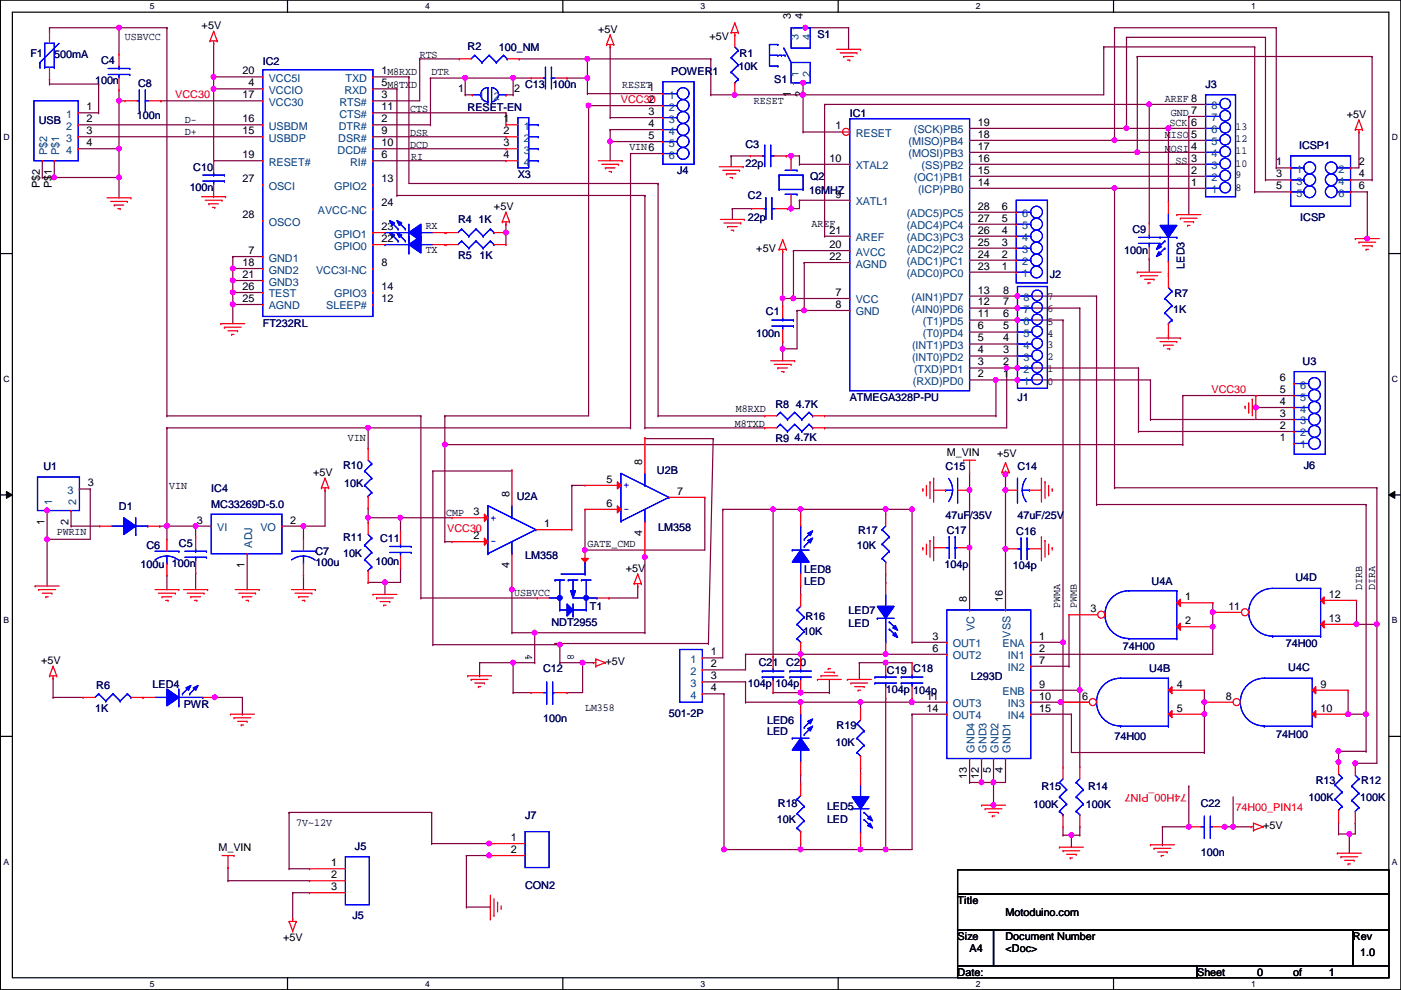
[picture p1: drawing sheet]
<svg xmlns="http://www.w3.org/2000/svg" width="297mm" height="210mm" viewBox="0 0 297 210" stroke-linecap="round" stroke-linejoin="round" font-family="sans-serif">
<defs><g id="words">
<g font-size="2.3">
<text x="167.7" y="4.1" transform="rotate(-90 167.7 4.1)">3</text>
<text x="170.2" y="4.1" transform="rotate(-90 170.2 4.1)">4</text>
<text x="26.5" y="8.5">USBVCC</text>
<text x="42.8" y="6.2">+5V</text>
<text x="126.8" y="6.9">+5V</text>
<text x="150.4" y="8.5">+5V</text>
<text x="51.4" y="15.7">20</text>
<text x="80.9" y="15.7">1M8RXD</text>
<text x="89" y="12.3">RTS</text>
<text x="91.5" y="15.9">DTR</text>
<text x="18.4" y="23.4">1</text>
<text x="51.4" y="20.8">17</text>
<text x="52.7" y="18.3">4</text>
<text x="80.9" y="18.3">5M8TXD</text>
<text x="80.9" y="20.8">3</text>
<text x="80.9" y="23.4">11</text>
<text x="86.9" y="23.7">CTS</text>
<text x="97.1" y="19.6">1</text>
<text x="109" y="19.6">2</text>
<text x="131.9" y="18.7">RESET</text>
<text x="137.5" y="19.3">1</text>
<text x="137.5" y="21.8">2</text>
<text x="159.8" y="22">RESET</text>
<text x="167.7" y="20.6" transform="rotate(-90 167.7 20.6)">1</text>
<text x="170.2" y="20.6" transform="rotate(-90 170.2 20.6)">2</text>
<text x="247" y="21.7">AREF 8</text>
<text x="18.4" y="25.9">2</text>
<text x="18.4" y="28.4">3</text>
<text x="39.2" y="28.6">D+</text>
<text x="39.2" y="26">D-</text>
<text x="51.4" y="25.9">16</text>
<text x="51.4" y="28.4">15</text>
<text x="80.9" y="25.9">2</text>
<text x="80.9" y="28.4">9</text>
<text x="86.9" y="28.8">DSR</text>
<text x="106.8" y="25.9">1</text>
<text x="106.8" y="28.4">2</text>
<text x="137.5" y="24.4">3</text>
<text x="137.5" y="26.9">4</text>
<text x="137.5" y="29.5">5</text>
<text x="177.1" y="27.4">1</text>
<text x="207.3" y="26.7">19</text>
<text x="207.3" y="29.2">18</text>
<text x="247" y="29.3">MISO</text>
<text x="248" y="26.8">SCK</text>
<text x="248.2" y="24.5">GND 7</text>
<text x="252.6" y="26.7">6</text>
<text x="252.6" y="29.2">5</text>
<text x="262" y="27.6">13</text>
<text x="285.6" y="25">+5V</text>
<text x="18.4" y="31">4</text>
<text x="51.4" y="33.5">19</text>
<text x="80.9" y="31">10</text>
<text x="80.9" y="33.5">6</text>
<text x="86.9" y="31.4">DCD</text>
<text x="87.2" y="33.9">RI</text>
<text x="106.8" y="31">3</text>
<text x="106.8" y="33.5">4</text>
<text x="133.4" y="31.9">VIN6</text>
<text x="175.8" y="34.3">10</text>
<text x="207.3" y="31.7">17</text>
<text x="207.3" y="34.3">16</text>
<text x="247" y="32.1">MOSI</text>
<text x="249.3" y="34.7">SS</text>
<text x="252.6" y="31.7">4</text>
<text x="252.6" y="34.3">3</text>
<text x="262" y="30.1">12</text>
<text x="262" y="32.6">11</text>
<text x="262" y="35.4">10</text>
<text x="270.6" y="35.1">1</text>
<text x="288.1" y="35.1">2</text>
<text x="8.4" y="39.9" transform="rotate(-90 8.4 39.9)">P$2</text>
<text x="11" y="39.9" transform="rotate(-90 11 39.9)">P$1</text>
<text x="51.4" y="38.6">27</text>
<text x="80.9" y="38.6">13</text>
<text x="177.1" y="41.9">9</text>
<text x="207.3" y="36.8">15</text>
<text x="207.3" y="39.4">14</text>
<text x="252.6" y="36.8">2</text>
<text x="252.6" y="39.4">1</text>
<text x="262" y="37.7">9</text>
<text x="262" y="40.5">8</text>
<text x="270.6" y="37.6">3</text>
<text x="270.6" y="40.1">5</text>
<text x="288.1" y="37.6">4</text>
<text x="288.1" y="40.1">6</text>
<text x="51.4" y="46.2">28</text>
<text x="80.9" y="43.7">24</text>
<text x="104.7" y="44.5">+5V</text>
<text x="207.3" y="44.4">28</text>
<text x="207.3" y="47">27</text>
<text x="212.4" y="44.4">6</text>
<text x="212.4" y="47">5</text>
<text x="52.7" y="53.8">7</text>
<text x="80.9" y="48.8">23</text>
<text x="80.9" y="51.3">22</text>
<text x="90.3" y="48.6">RX</text>
<text x="90.3" y="53.7">TX</text>
<text x="160.4" y="53.4">+5V</text>
<text x="172" y="48.1">AREF</text>
<text x="175.8" y="49.5">21</text>
<text x="175.8" y="52.6">20</text>
<text x="207.3" y="49.5">26</text>
<text x="207.3" y="52.1">25</text>
<text x="212.4" y="49.5">4</text>
<text x="212.4" y="52.1">3</text>
<text x="51.4" y="56.4">18</text>
<text x="51.4" y="58.9">21</text>
<text x="80.9" y="56.4">8</text>
<text x="175.8" y="55.1">22</text>
<text x="207.3" y="54.6">24</text>
<text x="207.3" y="57.1">23</text>
<text x="212.4" y="54.6">2</text>
<text x="212.4" y="57.1">1</text>
<text x="51.4" y="61.5">26</text>
<text x="51.4" y="64">25</text>
<text x="80.9" y="61.5">14</text>
<text x="80.9" y="64">12</text>
<text x="177.1" y="62.7">7</text>
<text x="177.1" y="65.3">8</text>
<text x="207.3" y="62.2">13</text>
<text x="207.3" y="64.8">12</text>
<text x="212.7" y="62.2">8</text>
<text x="212.7" y="64.8">7</text>
<text x="222.1" y="63.6">7</text>
<text x="207.3" y="67.3">11</text>
<text x="207.3" y="69.8">6</text>
<text x="212.7" y="67.3">6</text>
<text x="212.7" y="69.8">5</text>
<text x="222.1" y="71.5">4</text>
<text x="222.1" y="69">5</text>
<text x="222.1" y="66.2">6</text>
<text x="207.3" y="72.4">5</text>
<text x="207.3" y="74.9">4</text>
<text x="207.3" y="77.5">3</text>
<text x="212.7" y="72.4">4</text>
<text x="212.7" y="74.9">3</text>
<text x="212.7" y="77.5">2</text>
<text x="222.1" y="76.3">2</text>
<text x="222.1" y="73.8">3</text>
<text x="207.3" y="80">2</text>
<text x="212.7" y="80">1</text>
<text x="222.1" y="81.7">0</text>
<text x="222.1" y="78.9">1</text>
<text x="271.4" y="80.8">6</text>
<text x="271.4" y="83.3">5</text>
<text x="156" y="87.2">M8RXD</text>
<text x="271.4" y="85.9">4</text>
<text x="271.4" y="88.4">3</text>
<text x="73.7" y="93.6">VIN</text>
<text x="155.8" y="90.6">M8TXD</text>
<text x="271.4" y="90.9">2</text>
<text x="271.4" y="93.5">1</text>
<text x="66.4" y="100.9">+5V</text>
<text x="136.2" y="98.6" transform="rotate(-90 136.2 98.6)">8</text>
<text x="200.7" y="96.6">M_VIN</text>
<text x="211.4" y="96.9">+5V</text>
<text x="18.6" y="103.1">3</text>
<text x="35.9" y="103.8">VIN</text>
<text x="108" y="105.5" transform="rotate(-90 108 105.5)">8</text>
<text x="128.6" y="102.4">5</text>
<text x="128.6" y="107.4">6</text>
<text x="143.6" y="104.9">7</text>
<text x="9.4" y="111.3" transform="rotate(-90 9.4 111.3)">1</text>
<text x="12" y="113.4">PWRIN</text>
<text x="14.5" y="111.3" transform="rotate(-90 14.5 111.3)">2</text>
<text x="41.7" y="111">3</text>
<text x="61.5" y="111">2</text>
<text x="94.6" y="109.3">CMP</text>
<text x="100.4" y="109.2">3</text>
<text x="115.4" y="111.8">1</text>
<text x="136.2" y="113.6" transform="rotate(-90 136.2 113.6)">4</text>
<text x="100.4" y="114.3">2</text>
<text x="124.5" y="116">GATE_CMD</text>
<text x="51.9" y="120.4" transform="rotate(-90 51.9 120.4)">1</text>
<text x="108" y="120.4" transform="rotate(-90 108 120.4)">4</text>
<text x="132.7" y="121.2">+5V</text>
<text x="288.8" y="125" transform="rotate(-90 288.8 125)">DIRB</text>
<text x="291.6" y="125" transform="rotate(-90 291.6 125)">DIRA</text>
<text x="109" y="126.4">USBVCC</text>
<text x="205" y="127.6" transform="rotate(-90 205 127.6)">8</text>
<text x="212.6" y="127.6" transform="rotate(-90 212.6 127.6)">16</text>
<text x="224.8" y="128.8" transform="rotate(-90 224.8 128.8)">PWMA</text>
<text x="228.3" y="128.8" transform="rotate(-90 228.3 128.8)">PWMB</text>
<text x="231.2" y="129.8">3</text>
<text x="251.3" y="127.3">1</text>
<text x="260.4" y="129.3">11</text>
<text x="281.8" y="126.7">12</text>
<text x="281.8" y="131.8">13</text>
<text x="197.7" y="135.6">3</text>
<text x="220.3" y="135.6">1</text>
<text x="251.3" y="132.3">2</text>
<text x="8.7" y="140.8">+5V</text>
<text x="111.4" y="138.7" transform="rotate(90 111.4 138.7)">4</text>
<text x="120.3" y="138.7" transform="rotate(90 120.3 138.7)">8</text>
<text x="128.4" y="141.1">+5V</text>
<text x="150.7" y="138.9">1</text>
<text x="150.7" y="141.5">2</text>
<text x="197.7" y="138.2">6</text>
<text x="220.3" y="138.2">2</text>
<text x="220.3" y="140.7">7</text>
<text x="150.7" y="144">3</text>
<text x="150.7" y="146.6">4</text>
<text x="196.4" y="148.3">11</text>
<text x="220.3" y="145.8">9</text>
<text x="220.3" y="148.3">10</text>
<text x="229.4" y="148.3">6</text>
<text x="249.5" y="145.8">4</text>
<text x="259.9" y="148.3">8</text>
<text x="280" y="145.8">9</text>
<text x="124" y="150.7">LM358</text>
<text x="196.4" y="150.9">14</text>
<text x="220.3" y="150.9">15</text>
<text x="249.5" y="150.9">5</text>
<text x="280" y="150.9">10</text>
<text x="205" y="165.1" transform="rotate(-90 205 165.1)">13</text>
<text x="207.6" y="165.1" transform="rotate(-90 207.6 165.1)">12</text>
<text x="210.1" y="163.9" transform="rotate(-90 210.1 163.9)">5</text>
<text x="212.6" y="163.9" transform="rotate(-90 212.6 163.9)">4</text>
<text x="62.8" y="175.1">7V~12V</text>
<text x="108.3" y="178.3">1</text>
<text x="267.8" y="175.9">+5V</text>
<text x="46.3" y="180.4">M_VIN</text>
<text x="70.2" y="183.6">1</text>
<text x="108.3" y="180.8">2</text>
<text x="70.2" y="186.2">2</text>
<text x="70.2" y="188.7">3</text>
<text x="203" y="191.6">Title</text>
<text x="213.2" y="194.1">Motoduino.com</text>
<text x="60" y="199.5">+5V</text>
<text x="203" y="199.2">Size</text>
<text x="205.6" y="201.8">A4</text>
<text x="213.2" y="199.2">Document Number</text>
<text x="213.2" y="201.8">&lt;Doc&gt;</text>
<text x="286.8" y="199.2">Rev</text>
<text x="288.4" y="202.8">1.0</text>
<text x="203" y="206.8">Date:</text>
<text x="253.8" y="206.8">Sheet</text>
<text x="266.5" y="206.8">0</text>
<text x="274.1" y="206.8">of</text>
<text x="281.8" y="206.8">1</text>
</g>
<g font-size="2.3" fill="#000080">
<text x="99.1" y="10.5">R2</text>
<text x="105.7" y="10.8">100_NM</text>
<text x="173.3" y="8">S1</text>
<text x="6.4" y="12">F1</text>
<text x="11.5" y="12.3">500mA</text>
<text x="20.1" y="17.9">100n</text>
<text x="21.4" y="13.5">C4</text>
<text x="55.7" y="13.8">IC2</text>
<text x="142.3" y="15.8">POWER1</text>
<text x="156.5" y="14.8">10K</text>
<text x="156.8" y="12">R1</text>
<text x="164.2" y="17.6">S1</text>
<text x="29.3" y="18.4">C8</text>
<text x="99.1" y="23.5">RESET-EN</text>
<text x="111.3" y="18.6">C13</text>
<text x="117.2" y="18.6">100n</text>
<text x="255.6" y="18.6">J3</text>
<text x="8.2" y="26.2">USB</text>
<text x="29" y="25.2">100n</text>
<text x="180.2" y="24.7">IC1</text>
<text x="158.1" y="31.3">C3</text>
<text x="158.1" y="35.4">22p</text>
<text x="275.4" y="31.6">ICSP1</text>
<text x="40.2" y="40.5">100n</text>
<text x="41" y="36.2">C10</text>
<text x="109.8" y="37.7">X3</text>
<text x="143.6" y="36.9">J4</text>
<text x="171.5" y="41.2">16MHZ</text>
<text x="171.8" y="38.2">Q2</text>
<text x="97.1" y="47.3">R4 1K</text>
<text x="158.6" y="42.2">C2</text>
<text x="158.6" y="46.8">22p</text>
<text x="275.7" y="46.8">ICSP</text>
<text x="238.3" y="53.9">100n</text>
<text x="240.1" y="49.4">C9</text>
<text x="97.1" y="54.9">R5</text>
<text x="101.7" y="54.9">1K</text>
<text x="222.6" y="59">J2</text>
<text x="251.1" y="56.9" transform="rotate(-90 251.1 56.9)">LED3</text>
<text x="249" y="63.1">R7</text>
<text x="55.7" y="69.4">FT232RL</text>
<text x="160.4" y="71.5">100n</text>
<text x="162.4" y="66.9">C1</text>
<text x="248.7" y="66.4">1K</text>
<text x="276.2" y="77.3">U3</text>
<text x="164.4" y="86.4">R8 4.7K</text>
<text x="180.2" y="84.9">ATMEGA328P-PU</text>
<text x="215.7" y="84.9">J1</text>
<text x="164.4" y="93.8">R9</text>
<text x="168.5" y="93.6">4.7K</text>
<text x="9.2" y="99.7">U1</text>
<text x="72.7" y="99.4">R10</text>
<text x="139.3" y="100.4">U2B</text>
<text x="200.5" y="99.7">C15</text>
<text x="215.7" y="99.7">C14</text>
<text x="276.4" y="99.4">J6</text>
<text x="44.8" y="104.2">IC4</text>
<text x="44.8" y="107.8">MC33269D-5.0</text>
<text x="73" y="103.2">10K</text>
<text x="109.6" y="106">U2A</text>
<text x="25.2" y="108">D1</text>
<text x="139.5" y="112.6">LM358</text>
<text x="181.9" y="113.1">R17</text>
<text x="200.5" y="110.1">47uF/35V</text>
<text x="200.7" y="113.1">C17</text>
<text x="215.5" y="113.4">C16</text>
<text x="215.7" y="110.1">47uF/25V</text>
<text x="31.1" y="116.4">C6</text>
<text x="37.9" y="115.9">C5</text>
<text x="66.9" y="117.7">C7</text>
<text x="66.9" y="120">100u</text>
<text x="72.7" y="114.6">R11</text>
<text x="72.7" y="118.2">10K</text>
<text x="79.6" y="119.7">100n</text>
<text x="80.6" y="114.9">C11</text>
<text x="111.3" y="118.4">LM358</text>
<text x="181.7" y="116.4">10K</text>
<text x="29.8" y="120.5">100u</text>
<text x="36.4" y="120.2">100n</text>
<text x="170.5" y="121.5">LED8</text>
<text x="170.5" y="124">LED</text>
<text x="200.2" y="120.5">104p</text>
<text x="214.7" y="120.7">104p</text>
<text x="244.2" y="124">U4A</text>
<text x="274.7" y="123.3">U4D</text>
<text x="125" y="129.4">T1</text>
<text x="170.8" y="131.4">R16</text>
<text x="179.9" y="130.1">LED7</text>
<text x="116.9" y="132.7">NDT2955</text>
<text x="170.3" y="134.7">10K</text>
<text x="179.9" y="132.9">LED</text>
<text x="238.1" y="137.8">74H00</text>
<text x="272.6" y="137.2">74H00</text>
<text x="115.1" y="142.6">C12</text>
<text x="160.9" y="141.3">C21</text>
<text x="166.7" y="141.3">C20</text>
<text x="188" y="142.8">C19</text>
<text x="193.6" y="142.6">C18</text>
<text x="243.7" y="142.6">U4B</text>
<text x="273.1" y="142.3">U4C</text>
<text x="20.4" y="146.1">R6</text>
<text x="32.3" y="145.9">LED4</text>
<text x="158.6" y="145.6">104p</text>
<text x="164.4" y="145.6">104p</text>
<text x="187.8" y="146.9">104p</text>
<text x="193.6" y="147.2">104p</text>
<text x="205.8" y="144.1">L293D</text>
<text x="20.1" y="151">1K</text>
<text x="38.9" y="150.2">PWR</text>
<text x="115.1" y="153">100n</text>
<text x="141.8" y="152">501-2P</text>
<text x="162.6" y="153.5">LED6</text>
<text x="162.6" y="155.8">LED</text>
<text x="177.4" y="154.5">R19</text>
<text x="177.1" y="158.1">10K</text>
<text x="236.3" y="156.8">74H00</text>
<text x="270.6" y="156.5">74H00</text>
<text x="220.8" y="167.5">R15</text>
<text x="230.7" y="167.5">R14</text>
<text x="279" y="166.2">R13</text>
<text x="288.6" y="166.2">R12</text>
<text x="111.3" y="173.6">J7</text>
<text x="164.9" y="171">R18</text>
<text x="175.3" y="171.8">LED5</text>
<text x="219" y="171.3">100K</text>
<text x="230.2" y="171.3">100K</text>
<text x="254.6" y="171">C22</text>
<text x="277.4" y="169.8">100K</text>
<text x="288.4" y="169.8">100K</text>
<text x="164.7" y="174.6">10K</text>
<text x="175.3" y="174.6">LED</text>
<text x="75.3" y="180.2">J5</text>
<text x="254.6" y="181.4">100n</text>
<text x="111.3" y="188.6">CON2</text>
<text x="74.8" y="194.9">J5</text>
</g>
<g font-size="2.3" fill="#004080">
<text x="169.3" y="8.4" transform="rotate(-90 169.3 8.4)">3</text>
<text x="171.8" y="8.4" transform="rotate(-90 171.8 8.4)">4</text>
<text x="57" y="17.4">VCC5I</text>
<text x="73.3" y="17.4">TXD</text>
<text x="169.3" y="16.3" transform="rotate(-90 169.3 16.3)">1</text>
<text x="171.8" y="16.3" transform="rotate(-90 171.8 16.3)">2</text>
<text x="57" y="19.9">VCCIO</text>
<text x="57" y="22.4">VCC30</text>
<text x="72" y="22.4">RTS#</text>
<text x="73" y="19.9">RXD</text>
<text x="101.4" y="21.2">1</text>
<text x="104.7" y="21.2">2</text>
<text x="141.8" y="20.9">1</text>
<text x="141.8" y="23.5">2</text>
<text x="256.9" y="23.2">8</text>
<text x="14.1" y="25">1</text>
<text x="14.1" y="27.5">2</text>
<text x="57" y="27.5">USBDM</text>
<text x="71.8" y="27.5">DTR#</text>
<text x="72" y="25">CTS#</text>
<text x="111.1" y="27.5">1</text>
<text x="141.8" y="26">3</text>
<text x="141.8" y="28.5">4</text>
<text x="181.4" y="29">RESET</text>
<text x="193.8" y="28.3">(SCK)PB5</text>
<text x="256.9" y="25.7">7</text>
<text x="256.9" y="28.3">6</text>
<text x="10" y="32.8" transform="rotate(-90 10 32.8)">P$2</text>
<text x="12.6" y="32.8" transform="rotate(-90 12.6 32.8)">P$1</text>
<text x="14.1" y="30.1">3</text>
<text x="14.1" y="32.6">4</text>
<text x="57" y="30.1">USBDP</text>
<text x="57" y="35.1">RESET#</text>
<text x="71.6" y="32.6">DCD#</text>
<text x="71.7" y="30.1">DSR#</text>
<text x="74.2" y="35.1">RI#</text>
<text x="111.1" y="30.1">2</text>
<text x="111.1" y="32.6">3</text>
<text x="111.1" y="35.1">4</text>
<text x="141.8" y="31.1">5</text>
<text x="141.8" y="33.6">6</text>
<text x="181.4" y="35.9">XTAL2</text>
<text x="192.6" y="30.8">(MISO)PB4</text>
<text x="192.6" y="33.4">(MOSI)PB3</text>
<text x="195.4" y="35.9">(SS)PB2</text>
<text x="256.9" y="30.8">5</text>
<text x="256.9" y="33.4">4</text>
<text x="256.9" y="35.9">3</text>
<text x="57" y="40.2">OSCI</text>
<text x="70.8" y="40.2">GPIO2</text>
<text x="193.8" y="38.4">(OC1)PB1</text>
<text x="194.6" y="41">(ICP)PB0</text>
<text x="256.9" y="38.4">2</text>
<text x="256.9" y="41">1</text>
<text x="274.9" y="36.7">1</text>
<text x="274.9" y="39.2">3</text>
<text x="274.9" y="41.7">5</text>
<text x="283.8" y="36.7">2</text>
<text x="283.8" y="39.2">4</text>
<text x="283.8" y="41.7">6</text>
<text x="57" y="47.8">OSCO</text>
<text x="67.4" y="45.3">AVCC-NC</text>
<text x="181.4" y="43.5">XATL1</text>
<text x="192.2" y="46.1">(ADC5)PC5</text>
<text x="216.7" y="46.1">6</text>
<text x="70.8" y="50.4">GPIO1</text>
<text x="70.8" y="52.9">GPIO0</text>
<text x="181.4" y="51.1">AREF</text>
<text x="192.2" y="48.6">(ADC4)PC4</text>
<text x="192.2" y="51.1">(ADC3)PC3</text>
<text x="192.2" y="53.7">(ADC2)PC2</text>
<text x="216.7" y="48.6">5</text>
<text x="216.7" y="51.1">4</text>
<text x="216.7" y="53.7">3</text>
<text x="57" y="55.5">GND1</text>
<text x="57" y="58">GND2</text>
<text x="67" y="58">VCC3I-NC</text>
<text x="181.4" y="54.2">AVCC</text>
<text x="181.4" y="56.7">AGND</text>
<text x="192.2" y="56.2">(ADC1)PC1</text>
<text x="192.2" y="58.8">(ADC0)PC0</text>
<text x="216.7" y="56.2">2</text>
<text x="216.7" y="58.8">1</text>
<text x="57" y="60.5">GND3</text>
<text x="57" y="63.1">TEST</text>
<text x="57" y="65.6">AGND</text>
<text x="69.2" y="65.6">SLEEP#</text>
<text x="70.8" y="63.1">GPIO3</text>
<text x="181.4" y="64.3">VCC</text>
<text x="193.2" y="63.8">(AIN1)PD7</text>
<text x="217" y="63.8">8</text>
<text x="181.4" y="66.9">GND</text>
<text x="193.2" y="66.4">(AIN0)PD6</text>
<text x="195.7" y="68.9">(T1)PD5</text>
<text x="195.7" y="71.5">(T0)PD4</text>
<text x="217" y="66.4">7</text>
<text x="217" y="68.9">6</text>
<text x="217" y="71.5">5</text>
<text x="193.4" y="74">(INT1)PD3</text>
<text x="193.4" y="76.5">(INT0)PD2</text>
<text x="217" y="74">4</text>
<text x="217" y="76.5">3</text>
<text x="193.5" y="81.6">(RXD)PD0</text>
<text x="193.8" y="79.1">(TXD)PD1</text>
<text x="217" y="79.1">2</text>
<text x="217" y="81.6">1</text>
<text x="275.7" y="82.4">6</text>
<text x="275.7" y="84.9">5</text>
<text x="275.7" y="87.5">4</text>
<text x="275.7" y="90">3</text>
<text x="275.7" y="92.5">2</text>
<text x="275.7" y="95.1">1</text>
<text x="11" y="107" transform="rotate(-90 11 107)">1</text>
<text x="14.3" y="104.7">3</text>
<text x="16.1" y="107" transform="rotate(-90 16.1 107)">2</text>
<text x="46.1" y="112.6">VI</text>
<text x="55.2" y="112.6">VO</text>
<text x="53.5" y="116.1" transform="rotate(-90 53.5 116.1)">ADJ</text>
<text x="202" y="137.2">OUT1</text>
<text x="206.6" y="133.8" transform="rotate(-90 206.6 133.8)">VC</text>
<text x="212.6" y="137.2">ENA</text>
<text x="214.2" y="135.2" transform="rotate(-90 214.2 135.2)">VSS</text>
<text x="146.4" y="140.5">1</text>
<text x="146.4" y="143.1">2</text>
<text x="202" y="139.8">OUT2</text>
<text x="213.7" y="139.8">IN1</text>
<text x="213.7" y="142.3">IN2</text>
<text x="146.4" y="145.6">3</text>
<text x="146.4" y="148.2">4</text>
<text x="202" y="149.9">OUT3</text>
<text x="212.6" y="147.4">ENB</text>
<text x="213.7" y="149.9">IN3</text>
<text x="202" y="152.5">OUT4</text>
<text x="213.7" y="152.5">IN4</text>
<text x="206.6" y="159.6" transform="rotate(-90 206.6 159.6)">GND4</text>
<text x="209.2" y="159.6" transform="rotate(-90 209.2 159.6)">GND3</text>
<text x="211.7" y="159.6" transform="rotate(-90 211.7 159.6)">GND2</text>
<text x="214.2" y="159.6" transform="rotate(-90 214.2 159.6)">GND1</text>
</g>
<g font-size="2.3" fill="#f00">
<text x="37.2" y="20.9">VCC30</text>
<text x="131.7" y="21.9">VCC30</text>
<text x="256.9" y="83.4">VCC30</text>
<text x="94.8" y="112.8">VCC30</text>
<text x="251.5" y="168.4" transform="rotate(180 251.5 168.4)">74H00_PIN7</text>
<text x="262" y="172">74H00_PIN14</text>
</g>
<g font-size="2.3" fill="#00f">
<text x="132.2" y="103.5">+</text>
<text x="104" y="110.4">+</text>
<text x="132.2" y="108.6">-</text>
<text x="104" y="115.4">-</text>
</g>
<g font-size="1.8">
<text x="31.8" y="1.9">5</text>
<text x="90.1" y="1.9">4</text>
<text x="148.5" y="1.9">3</text>
<text x="206.9" y="1.9">2</text>
<text x="265.3" y="1.9">1</text>
<text x=".7" y="29.8">D</text>
<text x="295.1" y="29.8">D</text>
<text x=".7" y="80.9">C</text>
<text x="295.1" y="80.9">C</text>
<text x=".7" y="132.1">B</text>
<text x="295.1" y="132.1">B</text>
<text x=".7" y="183.3">A</text>
<text x="295.1" y="183.3">A</text>
<text x="31.8" y="209.2">5</text>
<text x="90.1" y="209.2">4</text>
<text x="148.5" y="209.2">3</text>
<text x="206.9" y="209.2">2</text>
<text x="265.3" y="209.2">1</text>
</g>
</g></defs>
<path d="M.1 0h296.9v209.8h-296.9zM2.6 2.6h291.9v204.7h-291.9z" fill="none" stroke="#000" stroke-width=".25"/>
<g fill="#fff">
<path d="M31.8 .3h1v2h-1z"/>
<path d="M31.8 207.6h1v1.9h-1z"/>
</g>
<path d="M61 0v2.6M61 207.3v2.5" fill="none" stroke="#000" stroke-width=".25"/>
<g fill="#fff">
<path d="M90.1 .3h1v2h-1z"/>
<path d="M90.1 207.6h1v1.9h-1z"/>
</g>
<path d="M119.3 0v2.6M119.3 207.3v2.5" fill="none" stroke="#000" stroke-width=".25"/>
<g fill="#fff">
<path d="M148.5 .3h1v2h-1z"/>
<path d="M148.5 207.6h1v1.9h-1z"/>
</g>
<path d="M177.7 0v2.6M177.7 207.3v2.5" fill="none" stroke="#000" stroke-width=".25"/>
<g fill="#fff">
<path d="M206.9 .3h1v2h-1z"/>
<path d="M206.9 207.6h1v1.9h-1z"/>
</g>
<path d="M236.1 0v2.6M236.1 207.3v2.5" fill="none" stroke="#000" stroke-width=".25"/>
<g fill="#fff">
<path d="M265.3 .3h.9v2h-.9z"/>
<path d="M265.3 207.6h.9v1.9h-.9z"/>
<path d="M.7 28.2h1.3v1.9h-1.3z"/>
<path d="M295.1 28.2h1.3v1.9h-1.3z"/>
<path d="M.7 79.3h1.3v2h-1.3z"/>
<path d="M295.1 79.3h1.3v2h-1.3z"/>
</g>
<path d="M.1 53.8h2.5M294.5 53.8h2.5" fill="none" stroke="#000" stroke-width=".25"/>
<g fill="#fff">
<path d="M.7 130.5h1.2v2h-1.2z"/>
<path d="M295.1 130.5h1.2v2h-1.2z"/>
</g>
<path d="M.1 104.9h2.5M294.5 104.9h2.5" fill="none" stroke="#000" stroke-width=".25"/>
<path d="M1.4 104.2l1.2 .7-1.2 .8zM294.5 104.9l1.2-.7v1.5z" fill="#000"/>
<path d="M1.4 104.2l1.2 .7-1.2 .8zM294.5 104.9l1.2-.7v1.5z" fill="none" stroke="#000" stroke-width=".21"/>
<g fill="#fff">
<path d="M.7 181.7h1.2v2h-1.2z"/>
<path d="M295.1 181.7h1.2v2h-1.2z"/>
</g>
<path d="M.1 156.1h2.5M294.5 156.1h2.5" fill="none" stroke="#000" stroke-width=".25"/>
<g fill="none" stroke="#800040" stroke-width=".25">
<path d="M45.3 18.8h.1M45.3 18.8h10.4M45.3 18.8v15.3M98.6 16.6h.1M98.6 16.6v3.5M124.5 19.9h.1M124.5 19.9h16M129.4 9.9h.1M129.4 9.9v15M45.3 34.1h.1M45.3 34.1h10.4M129.4 24.9h.1"/>
<path d="M129.4 24.9h11.1M155 33.1h.1M155 33.1v2.2M155 33.1h4.1M155.3 44.2h.1M155.3 44.2v2.3M155.3 44.2h4M169.5 42.5h.1M169.5 42.5v1.7M49.4 64.6h.1M49.4 64.6v4M168.2 63.3h.1"/>
<path d="M168.2 63.3h12"/>
</g>
<circle cx="45.3" cy="18.8" r=".49" fill="#f0f"/>
<circle cx="45.3" cy="18.8" r=".49" fill="none" stroke="#f0f" stroke-width=".25"/>
<path d="M45.3 16.3h.1M45.3 16.3v2.5" fill="none" stroke="#800040" stroke-width=".25"/>
<circle cx="45.3" cy="16.3" r=".49" fill="#f0f"/>
<circle cx="45.3" cy="16.3" r=".49" fill="none" stroke="#f0f" stroke-width=".25"/>
<path d="M45.3 16.3h.1M45.3 9.2h.1M45.3 16.3h10.4M45.3 9.2v7.1M107.3 47.5h.1M107.3 47.5v1.8" fill="none" stroke="#800040" stroke-width=".25"/>
<circle cx="107.2" cy="49.3" r=".49" fill="#f0f"/>
<circle cx="107.2" cy="49.3" r=".49" fill="none" stroke="#f0f" stroke-width=".25"/>
<g fill="none" stroke="#800040" stroke-width=".25">
<path d="M89 12.5h.1M89 12.5v8.9M89 12.5h8.4M91.3 16.6h.1M91.3 16.6h7.3M108.8 16.6h.1M108.8 16.6v3.5M236.3 5.9h.1M236.3 5.9h34.3M238.8 7.9h.1M238.8 7.9h29.5M34.1 21.4h.1"/>
<path d="M34.1 21.4h21.6M170.3 28h.1M170.3 28h9.9M205.6 27.2h.1M205.6 27.2h33.2M165.9 53.4h.1M165.9 53.4v9.9"/>
</g>
<circle cx="98.6" cy="16.5" r=".49" fill="#f0f"/>
<circle cx="98.6" cy="16.5" r=".49" fill="none" stroke="#f0f" stroke-width=".25"/>
<g fill="none" stroke="#800040" stroke-width=".25">
<path d="M91.3 16.6h.1M91.3 16.6v9.9M110.1 12.5h.1M110.1 12.5h14.4M124.5 16.6h.1M124.5 16.6v3.3M236.3 5.9h.1M236.3 5.9v23.9M270.6 5.9h.1M270.6 5.9v29.7M9 34.1h.1M9 34.1v3.5"/>
<path d="M11.5 37.6h.1M11.5 34.1v3.5M16.6 26.5h.1M16.6 29h.1M16.6 29h39.1M16.6 26.5h39.1M79.1 29h.1M79.1 31.5h.1M79.1 34.1h.1M79.1 21.4h.1M79.1 23.9h.1M79.1 29h28.2"/>
<path d="M79.1 31.5h28.2M79.1 34.1h28.2M79.1 21.4h9.9M79.1 23.9h28.2M107.3 23.9h.1M107.3 23.9v2.6"/>
</g>
<circle cx="11.5" cy="37.6" r=".49" fill="#f0f"/>
<circle cx="11.5" cy="37.6" r=".49" fill="none" stroke="#f0f" stroke-width=".25"/>
<path d="M9 37.6h.1M9 37.6h2.5M16.6 31.5h8.6M25.2 31.5h.1M25.2 37.6h.1M25.2 37.6v4.4" fill="none" stroke="#800040" stroke-width=".25"/>
<circle cx="25.2" cy="37.6" r=".49" fill="#f0f"/>
<circle cx="25.2" cy="37.6" r=".49" fill="none" stroke="#f0f" stroke-width=".25"/>
<path d="M129.4 27.5h.1M129.4 30h.1M129.4 27.5h11.1M129.4 30h11.1M129.4 27.5v2.5" fill="none" stroke="#800040" stroke-width=".25"/>
<circle cx="129.3" cy="30" r=".49" fill="#f0f"/>
<circle cx="129.3" cy="30" r=".49" fill="none" stroke="#f0f" stroke-width=".25"/>
<path d="M124.5 12.5h.1M124.5 12.5h26.2M150.7 12.5h.1M150.7 12.5v7.6M168.2 5.9h.1M168.2 5.9h11.7M170.8 5.9h.1M150.7 20.1h.1M150.7 20.1h5.1" fill="none" stroke="#800040" stroke-width=".25"/>
<circle cx="170.7" cy="5.9" r=".49" fill="#f0f"/>
<circle cx="170.7" cy="5.9" r=".49" fill="none" stroke="#f0f" stroke-width=".25"/>
<g fill="none" stroke="#800040" stroke-width=".25">
<path d="M170.3 17.6h.1M170.3 17.6h.5M179.9 5.9h.1M179.9 5.9v4.6M234 9.9h.1M234 9.9v10.2M234 9.9h32M238.8 7.9h.1M238.8 7.9v19.3M266 9.9h.1M266 9.9v30.8M268.3 7.9h.1"/>
<path d="M268.3 7.9v30.2M170.3 20.1h.1M170.3 20.1v7.9M247.7 27.2h.1M247.7 27.2h7.9M268.3 38.1h.1M268.3 38.1h5.3M270.6 35.6h.1M270.6 35.6h3M169.5 42.5h.1M169.5 42.5h10.7M266 40.7h.1"/>
<path d="M266 40.7h7.6M165.9 74h.1M165.9 74h3.1M170.5 65.8h.1M170.5 65.8h9.7"/>
</g>
<circle cx="170.5" cy="65.8" r=".49" fill="#f0f"/>
<circle cx="170.5" cy="65.8" r=".49" fill="none" stroke="#f0f" stroke-width=".25"/>
<path d="M165.9 74h.1M165.9 74v2.5" fill="none" stroke="#800040" stroke-width=".25"/>
<circle cx="165.9" cy="73.9" r=".49" fill="#f0f"/>
<circle cx="165.9" cy="73.9" r=".49" fill="none" stroke="#f0f" stroke-width=".25"/>
<path d="M205.6 29.8h.1M205.6 29.8h30.7" fill="none" stroke="#800040" stroke-width=".25"/>
<circle cx="236.3" cy="29.7" r=".49" fill="#f0f"/>
<circle cx="236.3" cy="29.7" r=".49" fill="none" stroke="#f0f" stroke-width=".25"/>
<path d="M243.7 22.1h.1M243.7 22.1v25.2M286.3 35.6h.1M288.1 28h.1M288.1 28v7.6h-1.8" fill="none" stroke="#800040" stroke-width=".25"/>
<circle cx="243.6" cy="22.1" r=".49" fill="#f0f"/>
<circle cx="243.6" cy="22.1" r=".49" fill="none" stroke="#f0f" stroke-width=".25"/>
<path d="M49.4 54.4h.1M49.4 54.4h6.3M247.7 58h.1M247.7 58v.5M49.4 64.6h.1M49.4 62h.1M49.4 64.6h6.3M49.4 62v2.6" fill="none" stroke="#800040" stroke-width=".25"/>
<circle cx="49.3" cy="64.5" r=".49" fill="#f0f"/>
<circle cx="49.3" cy="64.5" r=".49" fill="none" stroke="#f0f" stroke-width=".25"/>
<circle cx="49.3" cy="62" r=".49" fill="#f0f"/>
<circle cx="49.3" cy="62" r=".49" fill="none" stroke="#f0f" stroke-width=".25"/>
<path d="M49.4 56.9h.1M49.4 54.4h.1M49.4 59.5h.1M49.4 56.9h6.3M49.4 54.4v2.5M49.4 59.5h6.3" fill="none" stroke="#800040" stroke-width=".25"/>
<circle cx="49.3" cy="59.5" r=".49" fill="#f0f"/>
<circle cx="49.3" cy="59.5" r=".49" fill="none" stroke="#f0f" stroke-width=".25"/>
<path d="M49.4 56.9h.1M49.4 56.9v2.6" fill="none" stroke="#800040" stroke-width=".25"/>
<circle cx="49.3" cy="56.9" r=".49" fill="#f0f"/>
<circle cx="49.3" cy="56.9" r=".49" fill="none" stroke="#f0f" stroke-width=".25"/>
<path d="M49.4 59.5h.1M49.4 59.5v2.5M243.7 54.9h.1M243.7 54.9v2.8M49.4 62h.1M49.4 62h6.3M224.9 148.9h.1M224.9 148.9h6.3" fill="none" stroke="#800040" stroke-width=".25"/>
<circle cx="224.8" cy="148.9" r=".49" fill="#f0f"/>
<circle cx="224.8" cy="148.9" r=".49" fill="none" stroke="#f0f" stroke-width=".25"/>
<path d="M228.9 65.3h.1M228.9 65.3v81M218.5 138.7h.1M218.5 136.2h.1M218.5 138.7h38.6M218.5 136.2h6.9M218.5 151.4h.1M218.5 151.4h8.7" fill="none" stroke="#800040" stroke-width=".25"/>
<circle cx="228.9" cy="146.3" r=".49" fill="#f0f"/>
<circle cx="228.9" cy="146.3" r=".49" fill="none" stroke="#f0f" stroke-width=".25"/>
<path d="M225.4 67.9h.1M225.4 67.9v68.3" fill="none" stroke="#800040" stroke-width=".25"/>
<circle cx="225.4" cy="136.2" r=".49" fill="#f0f"/>
<circle cx="225.4" cy="136.2" r=".49" fill="none" stroke="#f0f" stroke-width=".25"/>
<path d="M205.6 116.1h.1M205.6 116.1v13.2" fill="none" stroke="#800040" stroke-width=".25"/>
<circle cx="205.5" cy="116.1" r=".49" fill="#f0f"/>
<circle cx="205.5" cy="116.1" r=".49" fill="none" stroke="#f0f" stroke-width=".25"/>
<path d="M213.2 116.4h.1M213.2 116.4v12.9" fill="none" stroke="#800040" stroke-width=".25"/>
<circle cx="213.2" cy="116.3" r=".49" fill="#f0f"/>
<circle cx="213.2" cy="116.3" r=".49" fill="none" stroke="#f0f" stroke-width=".25"/>
<path d="M205.6 103.9h.1M205.6 103.9v12.2" fill="none" stroke="#800040" stroke-width=".25"/>
<circle cx="205.5" cy="103.9" r=".49" fill="#f0f"/>
<circle cx="205.5" cy="103.9" r=".49" fill="none" stroke="#f0f" stroke-width=".25"/>
<path d="M210.6 160.8h.1M210.6 160.8v5.1M213.2 160.8h.1M213.2 160.8v5.1" fill="none" stroke="#800040" stroke-width=".25"/>
<circle cx="210.6" cy="165.9" r=".49" fill="#f0f"/>
<circle cx="210.6" cy="165.9" r=".49" fill="none" stroke="#f0f" stroke-width=".25"/>
<path d="M208.1 160.8h.1M208.1 160.8v5.1" fill="none" stroke="#800040" stroke-width=".25"/>
<circle cx="208.1" cy="165.9" r=".49" fill="#f0f"/>
<circle cx="208.1" cy="165.9" r=".49" fill="none" stroke="#f0f" stroke-width=".25"/>
<path d="M163.9 108h.1M163.9 108v31.2M193.4 108h.1M193.4 108v28.2M193.4 136.2h.1M193.4 136.2h7.3M205.6 165.9h.1M205.6 160.8h.1M205.6 165.9h2.5M205.6 160.8v5.1" fill="none" stroke="#800040" stroke-width=".25"/>
<circle cx="193.4" cy="108" r=".49" fill="#f0f"/>
<circle cx="193.4" cy="108" r=".49" fill="none" stroke="#f0f" stroke-width=".25"/>
<path d="M158.1 148.9h.1M158.1 148.9h11.7M187.8 148.1h.1M187.8 148.1v32M193.4 151.4h.1M193.4 151.4h7.3M193.4 151.4v28.7h-5.6M187.8 180.1h.1" fill="none" stroke="#800040" stroke-width=".25"/>
<circle cx="187.8" cy="180.1" r=".49" fill="#f0f"/>
<circle cx="187.8" cy="180.1" r=".49" fill="none" stroke="#f0f" stroke-width=".25"/>
<path d="M187.8 108h.1M187.8 108h5.6M148.9 144.6h.1M148.9 142h.1M148.9 144.6h9.2M148.9 142h9.2M158.1 144.6h.1M158.1 144.6v4.3M163.9 146.9h.1M163.9 146.9h5.9" fill="none" stroke="#800040" stroke-width=".25"/>
<circle cx="187.8" cy="108" r=".49" fill="#f0f"/>
<circle cx="187.8" cy="108" r=".49" fill="none" stroke="#f0f" stroke-width=".25"/>
<path d="M153.5 147.1h.1M153.5 147.1v33" fill="none" stroke="#800040" stroke-width=".25"/>
<circle cx="153.5" cy="180.1" r=".49" fill="#f0f"/>
<circle cx="153.5" cy="180.1" r=".49" fill="none" stroke="#f0f" stroke-width=".25"/>
<path d="M153.2 108h.1M153.2 108v31.5h-4.3M148.9 139.5h.1M169.8 138.7h.1M169.8 138.7v.5M148.9 147.1h.1M148.9 147.1h4.6M182.5 148.9h.1M182.5 148.9h10.9M208.1 165.9h.1M208.1 165.9h5.1M210.6 165.9h.1" fill="none" stroke="#800040" stroke-width=".25"/>
<circle cx="182.4" cy="148.9" r=".49" fill="#f0f"/>
<circle cx="182.4" cy="148.9" r=".49" fill="none" stroke="#f0f" stroke-width=".25"/>
<path d="M169.8 138.7h.1M169.8 138.7h18" fill="none" stroke="#800040" stroke-width=".25"/>
<circle cx="169.7" cy="138.7" r=".49" fill="#f0f"/>
<circle cx="169.7" cy="138.7" r=".49" fill="none" stroke="#f0f" stroke-width=".25"/>
<g fill="none" stroke="#800040" stroke-width=".25">
<path d="M205.6 45h.1M205.6 47.5h.1M205.6 50.1h.1M205.6 52.6h.1M205.6 55.2h.1M205.6 57.7h.1M205.6 45h9.9M205.6 47.5h9.9M205.6 50.1h9.9M205.6 52.6h9.9M205.6 55.2h9.9M205.6 57.7h9.9"/>
<path d="M215.7 62.8h.1M215.7 62.8h16.8"/>
</g>
<circle cx="215.7" cy="62.8" r=".49" fill="#f0f"/>
<circle cx="215.7" cy="62.8" r=".49" fill="none" stroke="#f0f" stroke-width=".25"/>
<path d="M215.7 65.3h.1M215.7 65.3h13.2" fill="none" stroke="#800040" stroke-width=".25"/>
<circle cx="215.7" cy="65.3" r=".49" fill="#f0f"/>
<circle cx="215.7" cy="65.3" r=".49" fill="none" stroke="#f0f" stroke-width=".25"/>
<path d="M215.7 67.9h.1M215.7 67.9h9.7" fill="none" stroke="#800040" stroke-width=".25"/>
<circle cx="215.7" cy="67.8" r=".49" fill="#f0f"/>
<circle cx="215.7" cy="67.8" r=".49" fill="none" stroke="#f0f" stroke-width=".25"/>
<path d="M205.6 70.4h.1M205.6 72.9h.1M205.6 75.5h.1M205.6 70.4h10.1M205.6 72.9h10.1M205.6 75.5h10.1M215.7 78h.1M215.7 78h25.7" fill="none" stroke="#800040" stroke-width=".25"/>
<circle cx="215.7" cy="78" r=".49" fill="#f0f"/>
<circle cx="215.7" cy="78" r=".49" fill="none" stroke="#f0f" stroke-width=".25"/>
<path d="M170.3 20.1h.1M170.3 20.1h63.7M211.2 80.6h.1M211.2 80.6h4.5M52.4 117.4h.1M52.4 117.4v7.6M121.2 102.9h.1M121.2 102.9v9.4M121.2 102.9h2.8" fill="none" stroke="#800040" stroke-width=".25"/>
<circle cx="170.2" cy="20.1" r=".49" fill="#f0f"/>
<circle cx="170.2" cy="20.1" r=".49" fill="none" stroke="#f0f" stroke-width=".25"/>
<path d="M120.2 16.6h.1M120.2 16.6h4.3" fill="none" stroke="#800040" stroke-width=".25"/>
<circle cx="124.5" cy="16.5" r=".49" fill="#f0f"/>
<circle cx="124.5" cy="16.5" r=".49" fill="none" stroke="#f0f" stroke-width=".25"/>
<path d="M168.2 17.6h.1M168.2 17.6h2.1M155.8 20.1h.1M155.8 20.1h14.5" fill="none" stroke="#800040" stroke-width=".25"/>
<circle cx="170.2" cy="20.1" r=".49" fill="#f0f"/>
<circle cx="170.2" cy="20.1" r=".49" fill="none" stroke="#f0f" stroke-width=".25"/>
<circle cx="155.8" cy="20.1" r=".49" fill="#f0f"/>
<circle cx="155.8" cy="20.1" r=".49" fill="none" stroke="#f0f" stroke-width=".25"/>
<path d="M170.3 17.6h.1M170.3 17.6v2.5" fill="none" stroke="#800040" stroke-width=".25"/>
<circle cx="170.2" cy="17.5" r=".49" fill="#f0f"/>
<circle cx="170.2" cy="17.5" r=".49" fill="none" stroke="#f0f" stroke-width=".25"/>
<g fill="none" stroke="#800040" stroke-width=".25">
<path d="M84.2 18.8v22.6M86.7 16.3h.1M86.7 16.3v22.6h52.8M139.5 38.9h.1M139.5 38.9v49.3M236.3 29.8h.1M236.3 29.8h19.3M84.2 41.4h.1M84.2 41.4h52.5M136.7 41.4h.1M139.5 88.2h.1M139.5 88.2h22.6"/>
<path d="M174.8 88.2h36.4M211.2 88.2h.1M211.2 80.6h.1M211.2 80.6v7.6"/>
</g>
<circle cx="211.1" cy="80.5" r=".49" fill="#f0f"/>
<circle cx="211.1" cy="80.5" r=".49" fill="none" stroke="#f0f" stroke-width=".25"/>
<g fill="none" stroke="#800040" stroke-width=".25">
<path d="M10.5 17.8h.1M10.5 17.8h10.4M20.9 17.8h.1M20.9 17.8v6.1M136.7 41.4h.1M136.7 41.4v49.3M205.6 78h.1M205.6 78h7.8M213.4 78h.1M213.4 78v12.7h-38.6M174.8 90.7h.1M205.6 80.6h.1"/>
<path d="M205.6 80.6h5.6M68.9 103.9h.1M68.9 103.9v7.6M78.1 109.8h.1M78.1 109.8v1M81.6 123.5h.1M81.6 123.5h3.3M158.1 138.7h.1M158.1 138.7h11.7M158.1 138.7v3.3"/>
</g>
<circle cx="81.6" cy="123.5" r=".49" fill="#f0f"/>
<circle cx="81.6" cy="123.5" r=".49" fill="none" stroke="#f0f" stroke-width=".25"/>
<path d="M84.9 109.8h.1M84.9 109.8v3M84.9 120.4h.1M84.9 120.4v3.1" fill="none" stroke="#800040" stroke-width=".25"/>
<circle cx="84.9" cy="109.7" r=".49" fill="#f0f"/>
<circle cx="84.9" cy="109.7" r=".49" fill="none" stroke="#f0f" stroke-width=".25"/>
<path d="M78.1 109.8h.1M78.1 109.8h6.8" fill="none" stroke="#800040" stroke-width=".25"/>
<circle cx="78" cy="109.7" r=".49" fill="#f0f"/>
<circle cx="78" cy="109.7" r=".49" fill="none" stroke="#f0f" stroke-width=".25"/>
<path d="M10.5 16.8h.1M10.5 16.8v1M16.6 23.9h4.3M20.9 23.9h.1M124 116.6h.1M124 116.6h25.4M81.6 123.5h.1M81.6 123.5v2.5" fill="none" stroke="#800040" stroke-width=".25"/>
<circle cx="124" cy="116.6" r=".49" fill="#f0f"/>
<circle cx="124" cy="116.6" r=".49" fill="none" stroke="#f0f" stroke-width=".25"/>
<path d="M236.3 39.9h.1M236.3 39.9v63.5M232.5 62.8h.1M232.5 62.8v44.2M232.5 107h.1M232.5 107h57.1" fill="none" stroke="#800040" stroke-width=".25"/>
<circle cx="236.3" cy="39.9" r=".49" fill="#f0f"/>
<circle cx="236.3" cy="39.9" r=".49" fill="none" stroke="#f0f" stroke-width=".25"/>
<path d="M136.7 90.7h.1M136.7 90.7h25.4M213.2 99.9v.7M149.4 105.5h.1M149.4 105.5v11.1M205.6 103.9h.1M205.6 100.1v3.8M213.2 100.6h.1" fill="none" stroke="#800040" stroke-width=".25"/>
<circle cx="213.2" cy="100.6" r=".49" fill="#f0f"/>
<circle cx="213.2" cy="100.6" r=".49" fill="none" stroke="#f0f" stroke-width=".25"/>
<g fill="none" stroke="#800040" stroke-width=".25">
<path d="M10.5 5.9h.1M10.5 5.9v.7M79.1 16.3h7.6M79.1 18.8h5.1M84.2 18.8h.1M86.7 16.3h.1M79.1 26.5h12.2M91.3 26.5h.1M129.4 30h.1M129.4 30v4.1M205.6 34.8h.1M205.6 37.4h.1"/>
<path d="M205.6 34.8h50M205.6 37.4h50M94.3 49.3h.3M94.6 49.3h.1M10 108.2h.1M10 108.2v6.1M15.1 108.2h.1M15.1 111.5h.1M15.1 108.2v3.3M15.1 111.5h6.1M218.5 146.3h.1M218.5 146.3h10.4"/>
<path d="M228.9 146.3h.1M228.9 146.3v16.3"/>
</g>
<circle cx="10" cy="108.2" r=".49" fill="#f0f"/>
<circle cx="10" cy="108.2" r=".49" fill="none" stroke="#f0f" stroke-width=".25"/>
<path d="M10 108h.1M10 114.3h.1M10 108v.2M16.8 103.7h.1M16.8 103.7h2.3M19.1 103.7h.1M19.1 103.7v10.6h-9.1" fill="none" stroke="#800040" stroke-width=".25"/>
<circle cx="10" cy="114.3" r=".49" fill="#f0f"/>
<circle cx="10" cy="114.3" r=".49" fill="none" stroke="#f0f" stroke-width=".25"/>
<path d="M10 114.3h.1M10 114.3v9.9M78.1 123.5h.1M78.1 123.5h3.5M11.3 143.8h.1M11.3 147.9h.1M11.3 143.8v4.1M11.3 147.9h6.3M120.2 146.9h.1M123.5 140.5h.1M123.5 140.5h2.3M123.5 140.5v6.4h-3.3" fill="none" stroke="#800040" stroke-width=".25"/>
<circle cx="123.5" cy="140.5" r=".49" fill="#f0f"/>
<circle cx="123.5" cy="140.5" r=".49" fill="none" stroke="#f0f" stroke-width=".25"/>
<path d="M101.7 140.5h.1M101.7 140.5h7.1M108.8 146.9h.1M108.8 140.5h.1M108.8 146.9h3.8M108.8 140.5v6.4M118.7 140.5h.1M118.7 140.5h4.8" fill="none" stroke="#800040" stroke-width=".25"/>
<circle cx="108.8" cy="140.5" r=".49" fill="#f0f"/>
<circle cx="108.8" cy="140.5" r=".49" fill="none" stroke="#f0f" stroke-width=".25"/>
<g fill="none" stroke="#800040" stroke-width=".25">
<path d="M35.4 111.5h.1M35.4 111.5v2.8M41.5 111.5h.1M41.5 111.5h3.3M124 108h.1M124 108v8.6M35.4 122h.1M35.4 122v3M41.5 121.5h.1M41.5 121.5v3.5M64.3 122h.1M64.3 122v3"/>
<path d="M129.1 126.8h.1M135.2 124.2h.1M135.2 124.2v2.6h-6.1"/>
</g>
<circle cx="35.4" cy="111.5" r=".49" fill="#f0f"/>
<circle cx="35.4" cy="111.5" r=".49" fill="none" stroke="#f0f" stroke-width=".25"/>
<path d="M64.3 111.5h.1M64.3 111.5h4.6M197.9 116.1h.1M197.9 116.1v.3M213.2 116.4h.1M213.2 103.9v12.5" fill="none" stroke="#800040" stroke-width=".25"/>
<circle cx="213.2" cy="103.9" r=".49" fill="#f0f"/>
<circle cx="213.2" cy="103.9" r=".49" fill="none" stroke="#f0f" stroke-width=".25"/>
<path d="M236.3 103.4h.1M236.3 103.4h55.6M283.8 176.8h.1M283.8 174.3v2.5M283.8 176.8h2.3M286.1 176.8h.1M286.1 176.8v4.1" fill="none" stroke="#800040" stroke-width=".25"/>
<circle cx="286.1" cy="176.8" r=".49" fill="#f0f"/>
<circle cx="286.1" cy="176.8" r=".49" fill="none" stroke="#f0f" stroke-width=".25"/>
<path d="M25.2 21.4h.1M25.2 21.4v10.1M286.1 176.8h.1M287.4 174.5h.1M287.4 174.5v2.3h-1.3" fill="none" stroke="#800040" stroke-width=".25"/>
<circle cx="25.2" cy="31.5" r=".49" fill="#f0f"/>
<circle cx="25.2" cy="31.5" r=".49" fill="none" stroke="#f0f" stroke-width=".25"/>
<circle cx="25.2" cy="21.4" r=".49" fill="#f0f"/>
<circle cx="25.2" cy="21.4" r=".49" fill="none" stroke="#f0f" stroke-width=".25"/>
<path d="M98.6 16.6h.1M98.6 16.6h10.2M124.5 12.5h.1M124.5 12.5v4.1M11.5 37.6h.1M25.2 31.5h.1M25.2 31.5v6.1h-13.7" fill="none" stroke="#800040" stroke-width=".25"/>
<circle cx="124.5" cy="12.5" r=".49" fill="#f0f"/>
<circle cx="124.5" cy="12.5" r=".49" fill="none" stroke="#f0f" stroke-width=".25"/>
<path d="M108.8 16.6h.1M108.8 16.6h3.8" fill="none" stroke="#800040" stroke-width=".25"/>
<circle cx="108.8" cy="16.5" r=".49" fill="#f0f"/>
<circle cx="108.8" cy="16.5" r=".49" fill="none" stroke="#f0f" stroke-width=".25"/>
<path d="M124.8 22.4h.1M124.8 22.4h15.7M45.5 147.9h.1M45.5 147.9h5.9M108.8 140.5h.1M108.8 140.5h4.6M169.8 146.9h.1M169.8 146.9h6M175.8 146.9h.1M175.8 144.1v2.8" fill="none" stroke="#800040" stroke-width=".25"/>
<circle cx="169.7" cy="146.8" r=".49" fill="#f0f"/>
<circle cx="169.7" cy="146.8" r=".49" fill="none" stroke="#f0f" stroke-width=".25"/>
<path d="M133.7 32.6h.1M133.7 32.6h6.8M133.7 32.6v58.1M78.1 90.7h.1M78.1 90.7h55.6M133.7 90.7h.1" fill="none" stroke="#800040" stroke-width=".25"/>
<circle cx="78" cy="90.7" r=".49" fill="#f0f"/>
<circle cx="78" cy="90.7" r=".49" fill="none" stroke="#f0f" stroke-width=".25"/>
<path d="M94.3 94.3h.1M94.3 94.3v20.6" fill="none" stroke="#800040" stroke-width=".25"/>
<circle cx="94.3" cy="94.2" r=".49" fill="#f0f"/>
<circle cx="94.3" cy="94.2" r=".49" fill="none" stroke="#f0f" stroke-width=".25"/>
<path d="M124.8 22.4h.1M124.8 22.4v65.8h-30.5M94.3 88.2h.1" fill="none" stroke="#800040" stroke-width=".25"/>
<circle cx="124.8" cy="22.4" r=".49" fill="#f0f"/>
<circle cx="124.8" cy="22.4" r=".49" fill="none" stroke="#f0f" stroke-width=".25"/>
<g fill="none" stroke="#800040" stroke-width=".25">
<path d="M124.5 22.4h.1M124.5 22.4h.3M241.1 32.3h.1M241.1 32.3h14.5M205.6 67.9h.1M205.6 65.3h.1M205.6 62.8h.1M205.6 67.9h10.1M205.6 65.3h10.1M205.6 62.8h10.1M35.4 90.7h.1M35.4 90.7h42.7"/>
<path d="M78.1 90.7h.1M78.1 90.7v4.3"/>
</g>
<circle cx="241.1" cy="32.3" r=".49" fill="#f0f"/>
<circle cx="241.1" cy="32.3" r=".49" fill="none" stroke="#f0f" stroke-width=".25"/>
<g fill="none" stroke="#800040" stroke-width=".25">
<path d="M35.4 5.9h.1M35.4 5.9v82.3M241.1 12h.1M241.1 12h49.8M241.1 12v20.3h-35.5M290.9 12h.1M290.9 12v26.1M169.5 34.8h.1M169.5 33.1h.1M169.5 34.8h10.7M169.5 33.1v1.7M205.6 32.3h.1"/>
<path d="M286.3 38.1h4.6M290.9 38.1h.1M35.4 88.2h.1M35.4 88.2h53.8M89.2 88.2h.1M89.2 88.2v38.6M153.2 108h.1M153.2 108h10.7M169.8 108h.1M169.8 108h18M169.8 108v1M187.8 108h.1"/>
<path d="M187.8 108v1M89.2 126.8h.1M89.2 126.8h24.7"/>
</g>
<circle cx="169.7" cy="108" r=".49" fill="#f0f"/>
<circle cx="169.7" cy="108" r=".49" fill="none" stroke="#f0f" stroke-width=".25"/>
<path d="M163.9 108h.1M163.9 108h5.9" fill="none" stroke="#800040" stroke-width=".25"/>
<circle cx="163.9" cy="108" r=".49" fill="#f0f"/>
<circle cx="163.9" cy="108" r=".49" fill="none" stroke="#f0f" stroke-width=".25"/>
<path d="M169.8 126h.1M169.8 124.2v1.8M187.8 123.5h.1M187.8 121.7v1.8M169.8 164.1h.1M169.8 164.1v2.1M169.8 178.9v1.2M182.5 162.9h.1M182.5 162.9v1M153.2 180.1h.1M153.2 180.1h.3M169.8 180.1h.1" fill="none" stroke="#800040" stroke-width=".25"/>
<circle cx="169.7" cy="180.1" r=".49" fill="#f0f"/>
<circle cx="169.7" cy="180.1" r=".49" fill="none" stroke="#f0f" stroke-width=".25"/>
<path d="M182.5 179.1h.1M182.5 179.1v1M153.5 180.1h.1M153.5 180.1h29M182.5 180.1h.1" fill="none" stroke="#800040" stroke-width=".25"/>
<circle cx="182.4" cy="180.1" r=".49" fill="#f0f"/>
<circle cx="182.4" cy="180.1" r=".49" fill="none" stroke="#f0f" stroke-width=".25"/>
<path d="M187.8 138.7h.1M187.8 138.7h12.9" fill="none" stroke="#800040" stroke-width=".25"/>
<circle cx="187.8" cy="138.7" r=".49" fill="#f0f"/>
<circle cx="187.8" cy="138.7" r=".49" fill="none" stroke="#f0f" stroke-width=".25"/>
<path d="M187.8 140.5h.1M187.8 140.5h5.6" fill="none" stroke="#800040" stroke-width=".25"/>
<circle cx="187.8" cy="140.5" r=".49" fill="#f0f"/>
<circle cx="187.8" cy="140.5" r=".49" fill="none" stroke="#f0f" stroke-width=".25"/>
<path d="M182.2 140.5h.1M182.2 140.5v3.6M182.2 140.5h5.6M187.8 140.5h.1M193.4 148.9h.1M193.4 148.9h7.3M193.4 148.1v.8M200.7 148.9h.1" fill="none" stroke="#800040" stroke-width=".25"/>
<circle cx="193.4" cy="148.9" r=".49" fill="#f0f"/>
<circle cx="193.4" cy="148.9" r=".49" fill="none" stroke="#f0f" stroke-width=".25"/>
<path d="M169.8 148.9h.1M169.8 148.9h12.7M182.5 148.9h.1M182.5 148.9v1.3M182.5 180.1h5.3M187.8 180.1h.1" fill="none" stroke="#800040" stroke-width=".25"/>
<circle cx="169.7" cy="148.9" r=".49" fill="#f0f"/>
<circle cx="169.7" cy="148.9" r=".49" fill="none" stroke="#f0f" stroke-width=".25"/>
<path d="M64.3 111.5h.1M64.3 111.5v2.8" fill="none" stroke="#800040" stroke-width=".25"/>
<circle cx="64.3" cy="111.5" r=".49" fill="#f0f"/>
<circle cx="64.3" cy="111.5" r=".49" fill="none" stroke="#f0f" stroke-width=".25"/>
<path d="M41.5 111.5h.1M41.5 111.5v2.3M59.8 111.5h.1M59.8 111.5h4.5" fill="none" stroke="#800040" stroke-width=".25"/>
<circle cx="41.5" cy="111.5" r=".49" fill="#f0f"/>
<circle cx="41.5" cy="111.5" r=".49" fill="none" stroke="#f0f" stroke-width=".25"/>
<path d="M10.5 5.9h14.7M25.2 19.1h.1M25.2 5.9h.1M25.2 19.1v2.3M25.2 21.4h.1M25.2 21.4h1.3" fill="none" stroke="#800040" stroke-width=".25"/>
<circle cx="25.2" cy="5.9" r=".49" fill="#f0f"/>
<circle cx="25.2" cy="5.9" r=".49" fill="none" stroke="#f0f" stroke-width=".25"/>
<g fill="none" stroke="#800040" stroke-width=".25">
<path d="M25.2 5.9h.1M25.2 5.9v5.6M25.2 5.9h10.2M35.4 5.9h.1M166.7 33.1h.1M166.7 33.1h1M94.3 51.9h.3M94.6 51.9h.1M107.3 49.3h.1M107.3 49.3v2.6M167.7 44.2h.1M167.7 44.2h1.8"/>
<path d="M225.4 136.2h.1M225.4 136.2v26.4"/>
</g>
<circle cx="167.7" cy="44.2" r=".49" fill="#f0f"/>
<circle cx="167.7" cy="44.2" r=".49" fill="none" stroke="#f0f" stroke-width=".25"/>
<path d="M167.7 33.1h.1M167.7 33.1v.5" fill="none" stroke="#800040" stroke-width=".25"/>
<circle cx="167.7" cy="33" r=".49" fill="#f0f"/>
<circle cx="167.7" cy="33" r=".49" fill="none" stroke="#f0f" stroke-width=".25"/>
<g fill="none" stroke="#800040" stroke-width=".25">
<path d="M98.6 20.1h.1M98.6 20.1h1.6M107.3 20.1h1.5M108.8 20.1h.1M167.7 33.1h.1M167.7 33.1h1.8M174.8 22.1h.1M174.8 22.1h68.9M174.8 22.1v28M205.6 39.9h50M236.3 39.9h.1M247.7 27.2h.1"/>
<path d="M247.7 27.2v15.5M167.7 43.7h.1M167.7 43.7v.5M174.8 50.1h.1M174.8 50.1h5.4M165.9 63.3h.1M165.9 63.3v1.5"/>
</g>
<circle cx="247.7" cy="27.2" r=".49" fill="#f0f"/>
<circle cx="247.7" cy="27.2" r=".49" fill="none" stroke="#f0f" stroke-width=".25"/>
<path d="M238.8 27.2h.1M238.8 27.2h8.9" fill="none" stroke="#800040" stroke-width=".25"/>
<circle cx="238.8" cy="27.2" r=".49" fill="#f0f"/>
<circle cx="238.8" cy="27.2" r=".49" fill="none" stroke="#f0f" stroke-width=".25"/>
<path d="M243.7 22.1h.1M243.7 22.1h11.9M252 24.7h.1M252 24.7h3.6M247.7 71.7h.1M247.7 71.2v.5M35.4 90.7h.1M35.4 90.7v20.8M35.4 111.5h.1M35.4 111.5h6.1" fill="none" stroke="#800040" stroke-width=".25"/>
<circle cx="35.4" cy="111.5" r=".49" fill="#f0f"/>
<circle cx="35.4" cy="111.5" r=".49" fill="none" stroke="#f0f" stroke-width=".25"/>
<path d="M168.2 53.1h.1M168.2 53.1h12M168.2 53.1v10.2M169 65.8h.1M169 65.8v8.2M33.9 111.5h.1M33.9 111.5h1.5" fill="none" stroke="#800040" stroke-width=".25"/>
<circle cx="168.2" cy="63.3" r=".49" fill="#f0f"/>
<circle cx="168.2" cy="63.3" r=".49" fill="none" stroke="#f0f" stroke-width=".25"/>
<path d="M170.5 55.7h.1M170.5 55.7h9.7M170.5 55.7v10.1h-1.5M165.9 72.4h.1M165.9 63.3h.1M165.9 72.4v1.6M165.9 63.3h2.3M169 65.8h.1" fill="none" stroke="#800040" stroke-width=".25"/>
<circle cx="165.9" cy="63.3" r=".49" fill="#f0f"/>
<circle cx="165.9" cy="63.3" r=".49" fill="none" stroke="#f0f" stroke-width=".25"/>
<path d="M167 44.2h.1M167 44.2h.7M78.1 107.7h.1M78.1 107.7v2.1M225.4 177.1h.1M225.4 175.3v1.8M225.4 177.1h1.8M227.2 177.1h.1" fill="none" stroke="#800040" stroke-width=".25"/>
<circle cx="227.1" cy="177.1" r=".49" fill="#f0f"/>
<circle cx="227.1" cy="177.1" r=".49" fill="none" stroke="#f0f" stroke-width=".25"/>
<path d="M213.4 78h.1M213.4 78h2.3M241.4 78h.1M241.4 78v13.5M241.4 91.5h.1M241.4 91.5h33M227.2 177.1h.1M227.2 177.1v2.5M227.2 177.1h1.7M228.9 175.3h.1M228.9 177.1h.1M228.9 175.3v1.8" fill="none" stroke="#800040" stroke-width=".25"/>
<circle cx="213.4" cy="78" r=".49" fill="#f0f"/>
<circle cx="213.4" cy="78" r=".49" fill="none" stroke="#f0f" stroke-width=".25"/>
<path d="M215.7 80.6h.1M215.7 80.6h28.2M243.9 88.9h.1M243.9 80.6h.1M243.9 88.9h30.5M243.9 80.6v8.3" fill="none" stroke="#800040" stroke-width=".25"/>
<circle cx="215.7" cy="80.5" r=".49" fill="#f0f"/>
<circle cx="215.7" cy="80.5" r=".49" fill="none" stroke="#f0f" stroke-width=".25"/>
<path d="M266.3 86.4h.1M266.3 86.4h8.1" fill="none" stroke="#800040" stroke-width=".25"/>
<circle cx="266.3" cy="86.4" r=".49" fill="#f0f"/>
<circle cx="266.3" cy="86.4" r=".49" fill="none" stroke="#f0f" stroke-width=".25"/>
<path d="M266.3 86.7h.1M266.3 86.4v.3M287.4 161.8h.1M287.4 161.8v.8" fill="none" stroke="#800040" stroke-width=".25"/>
<circle cx="287.3" cy="161.8" r=".49" fill="#f0f"/>
<circle cx="287.3" cy="161.8" r=".49" fill="none" stroke="#f0f" stroke-width=".25"/>
<path d="M291.9 132.4h.1M291.9 132.4v29.4" fill="none" stroke="#800040" stroke-width=".25"/>
<circle cx="291.9" cy="132.3" r=".49" fill="#f0f"/>
<circle cx="291.9" cy="132.3" r=".49" fill="none" stroke="#f0f" stroke-width=".25"/>
<g fill="none" stroke="#800040" stroke-width=".25">
<path d="M250.8 83.9h.1M250.8 83.9h23.6M84.9 109.8h.1M84.9 109.8h10.9M94.3 114.9h.1M94.3 114.9h1.5M226.6 130.3v11M218.5 141.3h.1M218.5 148.9h.1M218.5 141.3h8.1M218.5 148.9h6.4M226.6 141.3h.1"/>
<path d="M227.2 151.4h.1M227.2 151.4v8.2h28.2M255.4 159.6h.1M255.4 151.4h.1M255.4 151.4v8.2"/>
</g>
<circle cx="255.3" cy="151.4" r=".49" fill="#f0f"/>
<circle cx="255.3" cy="151.4" r=".49" fill="none" stroke="#f0f" stroke-width=".25"/>
<path d="M255.4 148.9h.1M255.4 148.9v2.5" fill="none" stroke="#800040" stroke-width=".25"/>
<circle cx="255.3" cy="148.9" r=".49" fill="#f0f"/>
<circle cx="255.3" cy="148.9" r=".49" fill="none" stroke="#f0f" stroke-width=".25"/>
<path d="M257.1 132.9h.1M257.1 132.9v5.8M255.4 146.3h.1M255.4 146.3v2.6" fill="none" stroke="#800040" stroke-width=".25"/>
<circle cx="257.1" cy="132.9" r=".49" fill="#f0f"/>
<circle cx="257.1" cy="132.9" r=".49" fill="none" stroke="#f0f" stroke-width=".25"/>
<path d="M257.1 129.8h.1M257.1 129.8v3.1" fill="none" stroke="#800040" stroke-width=".25"/>
<circle cx="257.1" cy="129.8" r=".49" fill="#f0f"/>
<circle cx="257.1" cy="129.8" r=".49" fill="none" stroke="#f0f" stroke-width=".25"/>
<path d="M257.1 127.8h.1M257.1 127.8v2M283.8 159.3v2.3M283.8 161.6h.1M287.4 161.8h.1M287.4 161.8h4.5" fill="none" stroke="#800040" stroke-width=".25"/>
<circle cx="283.8" cy="159.3" r=".49" fill="#f0f"/>
<circle cx="283.8" cy="159.3" r=".49" fill="none" stroke="#f0f" stroke-width=".25"/>
<circle cx="283.8" cy="161.6" r=".49" fill="#f0f"/>
<circle cx="283.8" cy="161.6" r=".49" fill="none" stroke="#f0f" stroke-width=".25"/>
<path d="M285.8 151.4h.1M285.8 146.3v5.1" fill="none" stroke="#800040" stroke-width=".25"/>
<circle cx="285.8" cy="151.4" r=".49" fill="#f0f"/>
<circle cx="285.8" cy="151.4" r=".49" fill="none" stroke="#f0f" stroke-width=".25"/>
<path d="M289.6 107h.1M289.6 107v44.4h-3.8M285.8 151.4h.1" fill="none" stroke="#800040" stroke-width=".25"/>
<circle cx="289.6" cy="151.4" r=".49" fill="#f0f"/>
<circle cx="289.6" cy="151.4" r=".49" fill="none" stroke="#f0f" stroke-width=".25"/>
<path d="M287.6 132.4h.1M287.6 127.3v5.1M287.6 132.4h4.3M291.9 132.4h.1" fill="none" stroke="#800040" stroke-width=".25"/>
<circle cx="287.6" cy="132.3" r=".49" fill="#f0f"/>
<circle cx="287.6" cy="132.3" r=".49" fill="none" stroke="#f0f" stroke-width=".25"/>
<g fill="none" stroke="#800040" stroke-width=".25">
<path d="M213.2 103.9h.1M213.2 100.6v3.3M291.9 103.4h.1M291.9 103.4v29M283.8 159.3h.1M283.8 159.3h5.8M285.8 151.7h.1M285.8 151.4v.3M289.6 159.3h.1M289.6 151.4v7.9M61.3 172.3h.1M61.3 172.3v11.9"/>
<path d="M283.8 161.8h.1M283.8 161.6v.2M48.3 186.7h.1M48.3 183.9h.1M48.3 186.7h17.3M48.3 183.9v2.8M61.3 184.2h.1M61.3 184.2h4.3M62.1 189.3h.1M62.1 189.3h3.5M62.1 189.3v5.6M103.7 181.4h.1"/>
<path d="M103.7 181.4h1"/>
</g>
<circle cx="103.7" cy="181.4" r=".49" fill="#f0f"/>
<circle cx="103.7" cy="181.4" r=".49" fill="none" stroke="#f0f" stroke-width=".25"/>
<path d="M103.7 178.9h.1M103.7 178.9h1.3M98.9 192.3h.1M98.9 181.4v10.9M98.9 192.3h5.1M104 192.3h.1" fill="none" stroke="#800040" stroke-width=".25"/>
<circle cx="103.7" cy="178.8" r=".49" fill="#f0f"/>
<circle cx="103.7" cy="178.8" r=".49" fill="none" stroke="#f0f" stroke-width=".25"/>
<path d="M94.3 94.3h.1M94.3 88.2h.1M94.3 94.3h156.5M94.3 88.2v6.1M250.8 94.3h.1M250.8 83.9v10.4M91.5 172.3h.1M91.5 172.3v6.6M210.6 170.7h.1M210.6 170.7v.3" fill="none" stroke="#800040" stroke-width=".25"/>
<circle cx="210.6" cy="170.7" r=".49" fill="#f0f"/>
<circle cx="210.6" cy="170.7" r=".49" fill="none" stroke="#f0f" stroke-width=".25"/>
<path d="M45.3 147.9h.2M45.5 147.9h.1M101.7 143.3h.1M101.7 140.5v2.8M61.3 172.3h.1M61.3 172.3h30.2M210.6 166.2h.1M210.6 166.2v4.5" fill="none" stroke="#800040" stroke-width=".25"/>
<circle cx="45.5" cy="147.8" r=".49" fill="#f0f"/>
<circle cx="45.5" cy="147.8" r=".49" fill="none" stroke="#f0f" stroke-width=".25"/>
<path d="M289.9 50.6h.1M289.9 50.6v.2M51.4 151.4h.1M51.4 147.9v3.5" fill="none" stroke="#800040" stroke-width=".25"/>
<circle cx="289.9" cy="50.6" r=".49" fill="#f0f"/>
<circle cx="289.9" cy="50.6" r=".49" fill="none" stroke="#f0f" stroke-width=".25"/>
<path d="M252 24.7h.1M252 24.7v20.8M286.3 40.7h.1M286.3 40.7h3.6M289.9 40.7h.1M289.9 40.7v9.9M108.5 125h.1M108.5 124.8v.2M91.5 178.9h.1M91.5 178.9h12.2M98.9 181.4h.1M98.9 181.4h4.8" fill="none" stroke="#800040" stroke-width=".25"/>
<circle cx="108.5" cy="125" r=".49" fill="#f0f"/>
<circle cx="108.5" cy="125" r=".49" fill="none" stroke="#f0f" stroke-width=".25"/>
<path d="M136.7 118.2h.1M136.7 117.9v.3M108.5 134.2h.1M108.5 125v9.2M108.5 134.2h4.9M113.4 134.2h.1M113.4 134.2v6.3M113.4 140.5h.1" fill="none" stroke="#800040" stroke-width=".25"/>
<circle cx="136.7" cy="118.1" r=".49" fill="#f0f"/>
<circle cx="136.7" cy="118.1" r=".49" fill="none" stroke="#f0f" stroke-width=".25"/>
<path d="M113.4 134.2h.1M113.4 134.2h23.3" fill="none" stroke="#800040" stroke-width=".25"/>
<circle cx="113.3" cy="134.1" r=".49" fill="#f0f"/>
<circle cx="113.3" cy="134.1" r=".49" fill="none" stroke="#f0f" stroke-width=".25"/>
<path d="M91.8 99.9h.1M91.8 99.9h16.7M91.8 99.9v36.8M136.7 118.2v16M91.8 136.7h.1M91.8 136.7h26.9M118.7 136.7h.1M136.7 134.2h.1" fill="none" stroke="#800040" stroke-width=".25"/>
<circle cx="118.7" cy="136.7" r=".49" fill="#f0f"/>
<circle cx="118.7" cy="136.7" r=".49" fill="none" stroke="#f0f" stroke-width=".25"/>
<g fill="none" stroke="#800040" stroke-width=".25">
<path d="M136.7 93h14.5M151.2 93h.1M151.2 93l-1 43.4M117.7 136.4h.1M117.7 136.4l1 .3v3.8M117.7 136.4h32.5M150.2 136.4h.1M118.7 140.5h.1M246.5 179.1h.1M246.5 175.3v3.8M252 175.3h.1M252 175.3h.3"/>
<path d="M261.4 175.3h.1M261.4 175.3h3.9"/>
</g>
<circle cx="261.4" cy="175.3" r=".49" fill="#f0f"/>
<circle cx="261.4" cy="175.3" r=".49" fill="none" stroke="#f0f" stroke-width=".25"/>
<path d="M252 175.3h.1M252 175.3v.3M259.2 175.3h.1M259.2 175.3h.5" fill="none" stroke="#800040" stroke-width=".25"/>
<circle cx="252" cy="175.3" r=".49" fill="#f0f"/>
<circle cx="252" cy="175.3" r=".49" fill="none" stroke="#f0f" stroke-width=".25"/>
<path d="M259.7 175.3h.1M259.7 175.3h1.7M261.4 175.3h.1M261.4 169v6.3" fill="none" stroke="#800040" stroke-width=".25"/>
<circle cx="259.6" cy="175.3" r=".49" fill="#f0f"/>
<circle cx="259.6" cy="175.3" r=".49" fill="none" stroke="#f0f" stroke-width=".25"/>
<path d="M246.5 175.3h.1M252 166.7h.1M252 166.7v8.6h-5.5" fill="none" stroke="#800040" stroke-width=".25"/>
<g fill="none" stroke="#f00" stroke-width=".25">
<path d="M44.5 8.7h.1M44.5 8.7h1.6M45.3 9.2h.1M45.3 6.6h.1M45.3 8.7v.5M45.3 6.6l-.8 2.1M45.3 6.6l.8 2.1M46.1 8.7h.1M128.6 9.4h.1M128.6 9.4h1.5M129.4 9.9h.1M129.4 7.4h.1"/>
<path d="M129.4 9.4v.5M129.4 7.4l-.8 2M129.4 7.4l.7 2M130.1 9.4h.1M155 6.9h.1M155 6.9h1.5M155.8 7.4h.1M155.8 4.9h.1M155.8 6.9v.5M155.8 4.9l-.8 2M155.8 4.9l.7 2M156.5 6.9h.1"/>
<path d="M177.4 10.5h5.1M178.1 11.2h3.6M178.9 12h.1M178.9 12h2M179.7 12.7h.5M180.2 12.7h.1M181.7 11.2h.1M182.5 10.5h.1M126.8 34.1h5.1M127.6 34.8h3.5M128.4 35.6h.1M128.4 35.6h2"/>
<path d="M129.1 36.4h.5M129.6 36.4h.1M131.1 34.8h.1M131.9 34.1h.1M152.5 35.3h5.1M153.2 36.1h3.6M154 36.9h.1M154 36.9h2M154.8 37.6h.5M155.3 37.6h.1M156.8 36.1h.1M157.6 35.3h.1"/>
<path d="M287.4 27.5h.1M287.4 27.5h1.5M288.1 28h.1M288.1 25.4h.1M288.1 27.5v.5M288.1 25.4l-.7 2.1M288.1 25.4l.8 2.1M288.9 27.5h.1M22.7 42h5.1M23.4 42.7h3.6M24.2 43.5h.1M24.2 43.5h2"/>
<path d="M25 44.2h.5M25.5 44.2h.1M27 42.7h.1M27.8 42h.1M42.8 41.7h5M43.5 42.5h3.6M44.3 43.2h.1M44.3 43.2h2M45 44h.5M45.5 44h.1M47.1 42.5h.1M47.8 41.7h.1"/>
<path d="M106.5 47h.1M106.5 47h1.5M107.3 47.5h.1M107.3 45h.1M107.3 47v.5M107.3 45l-.8 2M107.3 45l.7 2M108 47h.1M152.7 46.5h5.1M153.5 47.3h3.6M154.3 48h.1M154.3 48h2"/>
<path d="M155 48.8h.5M155.5 48.8h.1M157.1 47.3h.1M157.8 46.5h.1M165.2 52.9h.1M165.2 52.9h1.5M165.9 53.4h.1M165.9 50.8h.1M165.9 52.9v.5M165.9 50.8l-.7 2.1M165.9 50.8l.8 2.1M166.7 52.9h.1"/>
<path d="M241.1 57.7h.1M241.1 57.7h5.1M241.9 58.5h.1M241.9 58.5h3.5M242.7 59.2h2M243.4 60h.1M243.4 60h.5M244.7 59.2h.1M249.5 45.5h.1M249.5 45.5h5.1M250.3 46.3h.1M250.3 46.3h3.5"/>
<path d="M251 47h2.1M251.8 47.8h.1M251.8 47.8h.5M253.1 47h.1M287.4 50.6h.1M287.4 50.6h5M288.1 51.4h.1M288.1 51.4h3.6M288.9 52.1h2M289.6 52.9h.1M289.6 52.9h.5M290.9 52.1h.1"/>
<path d="M46.8 68.6h.1M46.8 68.6h5.1M47.6 69.4h.1M47.6 69.4h3.5M48.3 70.1h2.1M49.1 70.9h.1M49.1 70.9h.5M50.4 70.1h.1M163.4 76.5h5.1M164.2 77.3h3.5M164.9 78h.1M164.9 78h2.1"/>
<path d="M165.7 78.8h.5M166.2 78.8h.1M167.7 77.3h.1M168.5 76.5h.1M245.2 71.7h5.1M246 72.4h3.5M246.7 73.2h.1M246.7 73.2h2M247.5 74h.5M248 74h.1M249.5 72.4h.1M250.3 71.7h.1"/>
<path d="M204.3 97.6h.1M204.3 97.6h2.5M205.6 97.6v2.5M213.2 98.1h.1M213.2 98.1l-.8 2M213.2 98.1l.7 2M264 86.1h.1M264 86.1v.6M264.7 87.4h.1M264.7 85.4v2M265.5 84.6h.1M265.5 84.6v3.6"/>
<path d="M266.3 83.9h.1M266.3 83.9v5M68.2 103.4h.1M68.2 103.4h1.5M68.9 103.9h.1M68.9 101.4h.1M68.9 103.4v.5M68.9 101.4l-.7 2M68.9 101.4l.8 2M69.7 103.4h.1M195.7 103.7h.1M195.7 116.1h.1"/>
<path d="M195.7 103.7v.5M195.7 116.1v.5M196.4 104.9h.1M196.4 117.4h.1M196.4 102.9v2M196.4 115.4v2M197.2 102.2h.1M197.2 114.6h.1M197.2 102.2v3.5M197.2 114.6v3.6M197.9 101.4h.1M197.9 113.8h.1"/>
<path d="M197.9 101.4v5.1M197.9 113.8v5.1M205.6 100.1h.1M212.4 100.1h.1M212.4 100.1h1.5M213.2 100.6h.1M213.2 100.1v.5M213.9 100.1h.1M220.8 113.8h.1M220.8 101.4h.1M220.8 101.4v5.1M220.8 113.8v5.1"/>
<path d="M221.6 114.6h.1M221.6 102.2h.1M221.6 102.2v3.5M221.6 114.6v3.6M222.3 117.4h.1M222.3 104.9h.1M222.3 102.9v2M222.3 115.4v2M223.1 116.1h.1M223.1 103.7h.1M223.1 103.7v.5M223.1 116.1v.5"/>
<path d="M7.4 124.2h.1M7.4 124.2h5.1M8.2 125h.1M8.2 125h3.6M9 125.8h2M9.7 126.5h.1M9.7 126.5h.5M11 125.8h.1M32.8 125h5.1M33.6 125.8h3.6M34.4 126.5h.1M34.4 126.5h2"/>
<path d="M35.1 127.3h.5M35.6 127.3h.1M37.2 125.8h.1M37.9 125h.1M38.9 125h5.1M39.7 125.8h3.6M40.5 126.5h.1M40.5 126.5h2M41.2 127.3h.5M41.7 127.3h.1M43.3 125.8h.1M44 125h.1"/>
<path d="M49.9 125h5M50.6 125.8h3.6M51.4 126.5h.1M51.4 126.5h2M52.2 127.3h.5M52.7 127.3h.1M54.2 125.8h.1M54.9 125h.1M61.8 125h5.1M62.6 125.8h3.5M63.3 126.5h.1M63.3 126.5h2.1"/>
<path d="M64.1 127.3h.5M64.6 127.3h.1M66.1 125.8h.1M66.9 125h.1M79.1 126h.1M79.1 126h5.1M79.8 126.8h.1M79.8 126.8h3.6M80.6 127.6h2M81.4 128.3h.1M81.4 128.3h.5M82.6 127.6h.1"/>
<path d="M126.3 139.7h.1M126.3 139.7v1.6M126.3 139.7l2.1 .8M134.4 123.7h.1M134.4 123.7h1.6M135.2 124.2h.1M135.2 121.7h.1M135.2 123.7v.5M135.2 121.7l-.8 2M135.2 121.7l.8 2M136 123.7h.1M10.5 143.3h.1"/>
<path d="M10.5 143.3h1.5M11.3 143.8h.1M11.3 141.3h.1M11.3 143.3v.5M11.3 141.3l-.8 2M11.3 141.3l.7 2M12 143.3h.1M48.8 151.4h.1M48.8 151.4h5.1M49.6 152.2h.1M49.6 152.2h3.6M50.4 153h2"/>
<path d="M51.1 153.7h.1M51.1 153.7h.5M52.4 153h.1M99.1 143.3h.1M99.1 143.3h5.1M99.9 144.1h.1M99.9 144.1h3.6M100.7 144.8h2M101.4 145.6h.1M101.4 145.6h.5M102.7 144.8h.1M125.8 140.5h.1"/>
<path d="M125.8 140.5h.5M126.3 141.3h.1M128.4 140.5h.1M128.4 140.5l-2.1 .8M173.3 144.1h.1M173.3 144.1h5.1M174.1 143.3h.1M174.1 143.3h3.5M174.8 142.5h2.1M175.6 141.8h.1M175.6 141.8h.5M176.9 142.5h.1"/>
<path d="M179.7 144.1h.1M179.7 144.1h5M180.4 144.8h.1M180.4 144.8h3.6M181.2 145.6h2M181.9 146.3h.1M181.9 146.3h.6M183.2 145.6h.1M208.1 170.7h.1M208.1 170.7h5.1M208.9 171.5h.1M208.9 171.5h3.5"/>
<path d="M209.6 172.3h2.1M210.4 173h.1M210.4 173h.5M211.7 172.3h.1M224.6 179.6h.1M224.6 179.6h5.1M243.9 179.1h.1M243.9 179.1h5.1M244.7 179.9h.1M244.7 179.9h3.5M265.3 175.3h.1M265.3 175.3h.5"/>
<path d="M265.8 174.5h.1M265.8 176.1h.1M265.8 174.5v1.6M265.8 174.5l2 .8M267.8 175.3h.1M267.8 175.3l-2 .8M47.1 181.4h2.5M48.3 183.9h.1M48.3 181.4v2.5M49.6 181.4h.1M61.3 195.4h.1M61.3 195.4h1.5"/>
<path d="M61.3 195.4l.8 2M62.1 194.9h.1M62.1 197.4h.1M62.1 194.9v.5M62.8 195.4h.1M62.8 195.4l-.7 2M104 194.9h.1M104 189.8v5.1M104.7 194.1h.1M104.7 190.5v3.6M105.5 191.3h.1M105.5 191.3v2"/>
<path d="M106.3 192.6h.1M106.3 192.1v.5M225.4 180.4h.1M225.4 180.4h3.5M226.1 181.1h2.1M226.9 181.9h.1M226.9 181.9h.5M228.2 181.1h.1M245.4 180.6h2.1M246.2 181.4h.1M246.2 181.4h.5M247.5 180.6h.1"/>
<path d="M283.5 180.9h.1M283.5 180.9h5.1M284.3 181.7h.1M284.3 181.7h3.6M285.1 182.4h2M285.8 183.2h.1M285.8 183.2h.5M287.1 182.4h.1"/>
</g>
<path d="M203 184.4h91.5v5.1h-91.5zM203 189.5h91.5v7.6h-91.5zM203 197.1h7.6v7.7h-7.6zM210.6 197.1h76.2v7.7h-76.2zM286.8 197.1h7.7v7.7h-7.7zM203 204.8h50.8v2.5h-50.8zM253.8 204.8h40.7v2.5h-40.7z" fill="none" stroke="#000" stroke-width=".25"/>
<path d="M131.7 110.5h.1M131.7 100.4h.1M131.7 100.4l10.1 5.1M131.7 100.4v10.1M136.7 102.9h.1M136.7 110.5h.1M136.7 100.4v2.5M136.7 108v2.5M141.8 105.5h.1M141.8 105.5l-10.1 5" fill="none" stroke="#00f" stroke-width=".25"/>
<path d="M130.9 102.2l.8 .7-.8 .8z" fill="#f00"/>
<path d="M124 102.9h.1M124 102.9h7.7M130.9 102.2l.8 .7-.8 .8z" fill="none" stroke="#f00" stroke-width=".25"/>
<path d="M130.9 107.2l.8 .8-.8 .8z" fill="#f00"/>
<g fill="none" stroke="#f00" stroke-width=".25">
<path d="M140.5 19.9h.1M155.8 7.4h.1M155.8 7.4v2.5M155.8 17.6v2.5M168.2 17.6h.1M168.2 5.9h.1M170.8 17.6h.1M170.8 5.9h.1M140.5 22.4h.1M140.5 24.9h.1M140.5 27.5h.1M140.5 30h.1"/>
<path d="M140.5 32.6h.1M155.8 20.1h.1M159.1 33.1h.1M159.1 33.1h2.5M164.2 33.1h2.5M166.7 33.1h.1M136.7 92.8h.1M136.7 92.8v7.6M35.4 114.3h.1M35.4 114.3v2.6M35.4 119.4v2.6M124 108h.1"/>
<path d="M124 108h7.7M130.9 107.2l.8 .8-.8 .8zM136.7 118.2h.1M136.7 110.5v7.7M141.8 105.5h7.6M149.4 105.5h.1M35.4 122h.1M187.8 140.5h.1M187.8 148.1h.1M187.8 140.5v2.5M187.8 145.6v2.5"/>
</g>
<g fill="none" stroke="#00f" stroke-width=".25">
<path d="M140.5 17.3h6.6v17.5h-6.6zM140.5 19.9h3.1M143.6 19.9h.1M155 12.2h.1M155 15.3h.1M155 12.2l1.5 1.6M155 15.3l1.5 1.5M155.8 17.6h.1M155.8 9.9l.7 .8M156.5 10.7h.1M156.5 13.8h.1M156.5 16.8h.1"/>
<path d="M156.5 10.7l-1.5 1.5M156.5 13.8l-1.5 1.5M156.5 16.8l-.7 .8M163.1 9.4h.1M163.1 9.4v4.6h1.8M163.1 9.4h1.8M163.1 11.7h1.8M164.9 14h.1M164.9 9.4h.1M164.9 11.7h.1M165.2 11.7h.5M165.7 11.7h.1"/>
<path d="M165.9 11.7h.6M166.2 10.2h.1M166.2 10.2l1.5 3.1M166.5 11.7h.1M167.7 13.3h4.1v4.3h-4.1zM167.7 5.9h4.1v4.3h-4.1zM140.5 22.4h3.1M140.5 24.9h3.1M140.5 27.5h3.1M140.5 30h3.1M140.5 32.6h3.1M143.6 22.4h.1"/>
<path d="M143.6 24.9h.1M143.6 27.5h.1M143.6 30h.1M143.6 32.6h.1M161.6 33.1h.5M162.1 33.1h.1M162.1 30.8h.1M162.1 30.8v4.5M163.4 30.8h.1M163.4 33.1h.1M163.4 33.1h.8M163.4 30.8v4.5"/>
<path d="M32.8 116.9h5.1M35.4 119.4h.1M35.4 117.9l1 .1 1.4 .7M35.4 117.9l-1.6 .3-.9 .5M35.4 117.9v1.5M37.9 116.9h.1M185.5 144.8h.1M185.5 143.6h.1M185.5 144.8h4.6M185.5 143.6h4.6M187.8 143.6h.1M187.8 144.8h.1"/>
<path d="M187.8 143v.6M187.8 144.8v.8"/>
<circle cx="144.8" cy="19.8" r="1.25"/>
<circle cx="144.8" cy="24.9" r="1.25"/>
<circle cx="144.8" cy="30" r="1.25"/>
<circle cx="144.8" cy="32.5" r="1.25"/>
<circle cx="144.8" cy="22.4" r="1.25"/>
<circle cx="144.8" cy="27.4" r="1.25"/>
</g>
<path d="M120.2 128.1l1.3 1.2-1.3 1.3z" fill="#00f"/>
<g fill="none" stroke="#00f" stroke-width=".25">
<path d="M124 119.2h.1M124 119.2v2.5M116.4 126.8h2.3M117.7 123h.1M117.7 123h2M118.7 129.3h.1M118.7 123h.1M118.7 126.8h.1M118.7 129.3h1.5M118.7 123v6.3M119 121.7h5M120.2 128.1l1.3 1.2-1.3 1.3z"/>
<path d="M120.5 123h.1M120.5 123h2M121.5 130.6h.1M121.5 129.3h.1M121.5 125.3h.1M121.5 123v2.3M121.5 128.1v2.5M121.5 129.3h2.8M121.5 126.8h5.1M123.3 123h.1M123.3 123h2M124 121.7h.1"/>
<path d="M124.3 129.3h.1M124.3 123v6.3M126.6 126.8h.1"/>
</g>
<circle cx="118.7" cy="126.8" r=".49" fill="#00f"/>
<circle cx="118.7" cy="126.8" r=".49" fill="none" stroke="#00f" stroke-width=".25"/>
<circle cx="124.3" cy="126.8" r=".49" fill="#00f"/>
<circle cx="124.3" cy="126.8" r=".49" fill="none" stroke="#00f" stroke-width=".25"/>
<path d="M121 125.3h1l-.5 1.5z" fill="#00f"/>
<path d="M121 125.3h1l-.5 1.5z" fill="none" stroke="#00f" stroke-width=".25"/>
<path d="M120.2 128.1l1.3 1.2-1.3 1.3z" fill="#00f"/>
<g fill="none" stroke="#00f" stroke-width=".25">
<path d="M124 119.2h.1M124 119.2v2.5M116.4 126.8h2.3M117.7 123h.1M117.7 123h2M118.7 129.3h.1M118.7 123h.1M118.7 126.8h.1M118.7 129.3h1.5M118.7 123v6.3M119 121.7h5M120.2 128.1l1.3 1.2-1.3 1.3z"/>
<path d="M120.5 123h.1M120.5 123h2M121.5 130.6h.1M121.5 129.3h.1M121.5 125.3h.1M121.5 123v2.3M121.5 128.1v2.5M121.5 129.3h2.8M121.5 126.8h5.1M123.3 123h.1M123.3 123h2M124 121.7h.1"/>
<path d="M124.3 129.3h.1M124.3 123v6.3M126.6 126.8h.1"/>
</g>
<circle cx="118.7" cy="126.8" r=".49" fill="#00f"/>
<circle cx="118.7" cy="126.8" r=".49" fill="none" stroke="#00f" stroke-width=".25"/>
<circle cx="124.3" cy="126.8" r=".49" fill="#00f"/>
<circle cx="124.3" cy="126.8" r=".49" fill="none" stroke="#00f" stroke-width=".25"/>
<path d="M121 125.3h1l-.5 1.5z" fill="#00f"/>
<path d="M121 125.3h1l-.5 1.5z" fill="none" stroke="#00f" stroke-width=".25"/>
<path d="M113.9 126.8h.1M113.9 126.8h2.5" fill="none" stroke="#f00" stroke-width=".25"/>
<path d="M123.3 118.4h1.5l-.8 .8z" fill="#f00"/>
<g fill="none" stroke="#f00" stroke-width=".25">
<path d="M167.7 33.6h.1M167.7 33.6v2.5M180.2 34.8h.1M205.6 27.2h.1M205.6 29.8h.1M205.6 32.3h.1M205.6 34.8h.1M205.6 37.4h.1M205.6 39.9h.1M273.6 35.6h.1M273.6 38.1h.1M286.3 35.6h.1"/>
<path d="M286.3 38.1h.1M167.7 43.7h.1M167.7 41.2v2.5M180.2 42.5h.1M180.2 50.1h.1M180.2 53.1h.1M180.2 55.7h.1M205.6 45h.1M205.6 47.5h.1M205.6 50.1h.1M205.6 52.6h.1M205.6 55.2h.1"/>
<path d="M205.6 57.7h.1M273.6 40.7h.1M286.3 40.7h.1M180.2 63.3h.1M180.2 65.8h.1M205.6 62.8h.1M205.6 65.3h.1M205.6 67.9h.1M205.6 70.4h.1M205.6 72.9h.1M205.6 75.5h.1M205.6 78h.1"/>
<path d="M162.1 88.2h.1M162.1 88.2h2.6M172.3 88.2h2.5M174.8 88.2h.1M205.6 80.6h.1M10 108.2h.1M15.1 108.2h.1M16.8 103.7h.1M64.3 114.3h.1M64.3 114.3v2.6M64.3 119.4v2.6M123.3 118.4h1.5l-.8 .8z"/>
<path d="M124 116.6h.1M124 116.6v2.6M64.3 122h.1M126.6 126.8h2.5M129.1 126.8h.1"/>
</g>
<g fill="none" stroke="#00f" stroke-width=".25">
<path d="M165.2 37.1h.1M165.2 37.1h5.1M165.2 37.1v3.1M166.5 36.1h2.5M169 36.1h.1M170.3 37.1h.1M170.3 37.1v3.1M180.2 25.2h25.4v57.6h-25.4zM273.6 33.1h12.7v10.6h-12.7zM273.6 35.6h2.8M273.6 38.1h2.8M276.4 35.6h.1"/>
<path d="M276.4 38.1h.1M283.5 35.6h2.8M283.5 38.1h2.8M286.3 35.6h.1M286.3 38.1h.1M165.2 40.2h.1M165.2 40.2h5.1M166.5 41.2h2.5M169 41.2h.1M170.3 40.2h.1M273.6 40.7h2.8M276.4 40.7h.1"/>
<path d="M283.5 40.7h2.8M286.3 40.7h.1M165.4 87.4h.1M165.4 87.4l-.7 .8M165.4 87.4l1.6 1.5M167 88.9h.1M168.5 87.4h.1M168.5 87.4l-1.5 1.5M168.5 87.4l1.5 1.5M170 88.9h.1M171.5 87.4h.1M171.5 87.4l-1.5 1.5"/>
<path d="M171.5 87.4l.8 .8M172.3 88.2h.1M8 101.1h8.8v7.1h-8.8zM61.8 116.9h5.1M64.3 119.4h.1M64.3 117.9l1.1 .1 1.4 .7M64.3 117.9l-1.5 .3-1 .5M64.3 117.9v1.5M66.9 116.9h.1"/>
<circle cx="277.7" cy="38.1" r="1.25"/>
<circle cx="277.7" cy="35.6" r="1.25"/>
<circle cx="282.3" cy="38.1" r="1.25"/>
<circle cx="282.3" cy="35.6" r="1.25"/>
<circle cx="277.7" cy="40.7" r="1.25"/>
<circle cx="282.3" cy="40.7" r="1.25"/>
</g>
<circle cx="179.4" cy="28" r=".75" fill="#fff"/>
<g fill="none" stroke="#f00" stroke-width=".25">
<path d="M178.6 28h1.6M180.2 28h.1M215.5 45h.1M215.5 47.5h.1M215.5 50.1h.1M215.5 52.6h.1M215.5 55.2h.1M215.5 57.7h.1M162.1 90.7h.1M162.1 90.7h2.6M172.3 90.7h2.5M174.8 90.7h.1"/>
<path d="M78.1 110.8h.1M78.1 110.8v2.5M213.2 103.9h.1M213.2 103.9h2.5M218.3 103.9h2.5M220.8 103.9h.1M78.1 123.5h.1M78.1 120.9v2.6M283.8 161.6h.1M283.8 174.3h.1M283.8 161.6v2.5M283.8 171.7v2.6"/>
<circle cx="179.4" cy="28" r=".75"/>
</g>
<g fill="none" stroke="#00f" stroke-width=".25">
<path d="M215.5 42.5h6.6v17.5h-6.6zM215.5 45h3M215.5 47.5h3M215.5 50.1h3M215.5 52.6h3M215.5 55.2h3M215.5 57.7h3M218.5 45h.1M218.5 47.5h.1M218.5 50.1h.1M218.5 52.6h.1M218.5 55.2h.1"/>
<path d="M218.5 57.7h.1M165.4 90h.1M165.4 90l-.7 .7M165.4 90l1.6 1.5M167 91.5h.1M168.5 90h.1M168.5 90l-1.5 1.5M168.5 90l1.5 1.5M170 91.5h.1M171.5 90h.1M171.5 90l-1.5 1.5M171.5 90l.8 .7"/>
<path d="M172.3 90.7h.1M77.3 115.6h.1M77.3 118.7h.1M77.3 115.6l1.5 1.5M77.3 118.7l1.5 1.5M78.1 113.3l.7 .8M78.8 114.1h.1M78.8 117.1h.1M78.8 114.1l-1.5 1.5M78.8 117.1l-1.5 1.6M215.7 106.5h.1M215.7 101.4v5.1"/>
<path d="M216.7 103.9l.2 1.1 .7 1.4M216.7 103.9h1.6M217.5 101.4l-.5 .9-.3 1.6M218.3 103.9h.1M78.1 120.9h.1M78.8 120.2h.1M78.8 120.2l-.7 .7M269.8 134.9h.1M269.8 134.9h10.2M280 124.8h.1M280 134.9h.1M280 124.8h-10.1a5 5 0 0 0-5.2 5.1v-.1a5 5 0 0 0 5.2 5.1h-.1"/>
<path d="M280 124.8v10.1M283 166.4h.1M283 169.5h.1M283 166.4l1.6 1.5M283 169.5l1.6 1.5M283.8 171.7h.1M283.8 164.1l.8 .8M284.6 164.9h.1M284.6 167.9h.1M284.6 171h.1M284.6 164.9l-1.6 1.5M284.6 167.9l-1.6 1.6"/>
<path d="M284.6 171l-.8 .7"/>
<circle cx="219.8" cy="50.1" r="1.25"/>
<circle cx="219.8" cy="45" r="1.25"/>
<circle cx="219.8" cy="57.7" r="1.25"/>
<circle cx="219.8" cy="47.5" r="1.25"/>
<circle cx="219.8" cy="52.6" r="1.25"/>
<circle cx="219.8" cy="55.1" r="1.25"/>
</g>
<path d="M280.8 126.5v1.6l-.8-.8z" fill="#f00"/>
<path d="M280 127.3h7.6M280.8 126.5v1.6l-.8-.8zM287.6 127.3h.1" fill="none" stroke="#f00" stroke-width=".25"/>
<path d="M280.8 131.6v1.5l-.8-.7z" fill="#f00"/>
<path d="M280 132.4h7.6M280.8 131.6v1.5l-.8-.7zM287.6 132.4h.1" fill="none" stroke="#f00" stroke-width=".25"/>
<circle cx="264" cy="129.8" r=".75" fill="#fff"/>
<g fill="none" stroke="#f00" stroke-width=".25">
<path d="M257.1 129.8h.1M257.1 129.8h6.1"/>
<circle cx="264" cy="129.8" r=".75"/>
</g>
<path d="M26.2 109.8l2.6 1.7-2.6 1.8z" fill-rule="evenodd" fill="#00f"/>
<path d="M23.7 111.5h2.5M26.2 109.8l2.6 1.7-2.6 1.8zM26.2 111.5h.1M28.8 113.3h.1M28.8 109.8v3.5M28.8 111.5h2.5M31.3 111.5h.1" fill="none" stroke="#00f" stroke-width=".25"/>
<path d="M26.2 109.8l2.6 1.7-2.6 1.8z" fill-rule="evenodd" fill="#00f"/>
<g fill="none" stroke="#00f" stroke-width=".25">
<path d="M100.7 11.7h.1M100.7 11.7l-.8 .8M100.7 11.7l1.5 1.6M102.2 13.3h.1M103.7 11.7h.1M103.7 11.7l-1.5 1.6M103.7 11.7l1.5 1.6M105.2 13.3h.1M106.8 11.7h.1M106.8 11.7l-1.6 1.6M106.8 11.7l.7 .8M107.5 12.5h.1"/>
<path d="M100.2 20.1h1.7M101.9 20.1h.1M103.5 21.6h.1M103.5 21.6a1.5 1.5 0 0 1-1.6-1.5 1.5 1.5 0 0 1 1.6-1.5v3M104.2 21.6a1.5 1.5 0 0 0 1.5-1.5 1.5 1.5 0 0 0-1.5-1.5v3M104.2 21.6h.1M105.7 20.1h1.6M107.3 20.1h.1M23.7 111.5h2.5M26.2 109.8l2.6 1.7-2.6 1.8zM26.2 111.5h.1M28.8 113.3h.1"/>
<path d="M28.8 109.8v3.5M28.8 111.5h2.5M31.3 111.5h.1M82.6 117.1h4.6M82.6 115.9h4.6M84.9 115.9h.1M84.9 117.1h.1M84.9 115.4v.5M84.9 117.1v.8M87.2 117.1h.1M87.2 115.9h.1M215.7 116.4h.8"/>
<path d="M216.5 114.1h.1M216.5 116.4h.1M216.5 114.1v4.6M217.8 116.4h.1M217.8 114.1h.1M217.8 116.4h.5M217.8 114.1v4.6M32.8 147.9h2.6M35.4 147.9h.1M37.9 149.6h.1M37.9 146.1v3.5M37.9 147.9h5.1"/>
<path d="M43 147.9h.1M167.5 143.6h.1M167.5 142.3h.1M167.5 143.6h4.5M167.5 142.3h4.5M169.8 142.3h.1M169.8 143.6h.1M169.8 141.8v.5M169.8 143.6v.7M73.2 181.7h5.1v10.1h-5.1z"/>
</g>
<g fill="none" stroke="#f00" stroke-width=".25">
<path d="M97.4 12.5h.1M97.4 12.5h2.5M107.5 12.5h2.6M110.1 12.5h.1M100.2 20.1h.1M107.3 20.1h.1M21.2 111.5h.1M21.2 111.5h2.5M31.3 111.5h2.6M33.9 111.5h.1M84.9 112.8h.1M84.9 112.8v2.6"/>
<path d="M84.9 117.9v2.5M213.2 116.4h.1M213.2 116.4h2.5M218.3 116.4h2.5M220.8 116.4h.1M84.9 120.4h.1M169.8 139.2h.1M169.8 139.2v2.6M169.8 146.9h.1M169.8 144.3v2.6M65.6 184.2h.1M65.6 186.7h.1"/>
<path d="M65.6 189.3h.1M65.6 184.2h7.6M65.6 186.7h7.6M65.6 189.3h7.6"/>
</g>
<path d="M35.4 146.1l2.5 1.8-2.5 1.7z" fill-rule="evenodd" fill="#00f"/>
<path d="M35.4 146.1l2.5 1.8-2.5 1.7z" fill="none" stroke="#00f" stroke-width=".25"/>
<path d="M41 145.8l1-.5-.5 1z" fill-rule="evenodd" fill="#00f"/>
<path d="M41 145.8l1-.5-.5 1z" fill="none" stroke="#00f" stroke-width=".25"/>
<path d="M39.5 145.8l1-.5-.5 1z" fill-rule="evenodd" fill="#00f"/>
<path d="M32.8 147.9h2.6M35.4 147.9h.1M37.9 149.6h.1M37.9 146.1v3.5M37.9 147.9h5.1M38.7 147.1h.1M39.5 145.8l1-.5-.5 1zM40.2 147.1h.1M40.2 145.6l-1.5 1.5M41.7 145.6l-1.5 1.5M43 147.9h.1" fill="none" stroke="#00f" stroke-width=".25"/>
<path d="M35.4 146.1l2.5 1.8-2.5 1.7z" fill-rule="evenodd" fill="#00f"/>
<path d="M35.4 146.1l2.5 1.8-2.5 1.7z" fill="none" stroke="#00f" stroke-width=".25"/>
<path d="M41 145.8l1-.5-.5 1z" fill-rule="evenodd" fill="#00f"/>
<path d="M41 145.8l1-.5-.5 1z" fill="none" stroke="#00f" stroke-width=".25"/>
<path d="M39.5 145.8l1-.5-.5 1z" fill-rule="evenodd" fill="#00f"/>
<g fill="none" stroke="#00f" stroke-width=".25">
<path d="M7.2 21.4h9.4v12.7h-9.4zM38.7 147.1h.1M39.5 145.8l1-.5-.5 1zM40.2 147.1h.1M40.2 145.6l-1.5 1.5M41.7 145.6l-1.5 1.5M268.1 154h.1M268.1 154h10.1M278.2 143.8h.1M278.2 154h.1M278.2 143.8h-10.1a5 5 0 0 0-5.1 5.1 5 5 0 0 0 5.1 5M278.2 143.8v10.2"/>
<path d="M254.6 175.3h.8M255.4 177.6h.1M255.4 175.3h.1M255.4 173v4.6M256.6 175.3h.1M256.6 177.6h.1M256.6 175.3h.5M256.6 173v4.6M286.6 166.7h.1M286.6 169.7h.1M286.6 166.7l1.5 1.5M286.6 169.7l1.5 1.5"/>
<path d="M287.4 172h.1M287.4 164.4l.7 .7M288.1 165.1h.1M288.1 168.2h.1M288.1 171.2h.1M288.1 165.1l-1.5 1.6M288.1 168.2l-1.5 1.5M288.1 171.2l-.7 .8"/>
</g>
<g fill="none" stroke="#f00" stroke-width=".25">
<path d="M9 34.1h.1M11.5 34.1h.1M16.6 23.9h.1M16.6 26.5h.1M16.6 29h.1M16.6 31.5h.1M30.3 147.9h.1M30.3 147.9h2.5M43 147.9h2.5M45.5 147.9h.1M252 175.3h.1M252 175.3h2.6"/>
<path d="M257.1 175.3h2.6M259.7 175.3h.1M287.4 161.8h.1M287.4 174.5h.1M287.4 161.8v2.6M287.4 172v2.5"/>
</g>
<path d="M278.2 146.3l.8-.7v1.5z" fill="#f00"/>
<path d="M278.2 146.3l.8-.7v1.5zM278.2 146.3h7.6M285.8 146.3h.1" fill="none" stroke="#f00" stroke-width=".25"/>
<path d="M278.2 151.4l.8-.7v1.5z" fill="#f00"/>
<path d="M278.2 151.4l.8-.7v1.5zM278.2 151.4h7.6M285.8 151.4h.1" fill="none" stroke="#f00" stroke-width=".25"/>
<circle cx="262.2" cy="148.9" r=".75" fill="#fff"/>
<g fill="none" stroke="#f00" stroke-width=".25">
<path d="M26.5 21.4h.1M26.5 21.4h2.5M31.6 21.4h2.5M34.1 21.4h.1M44.8 111.5h.1M52.4 117.4h.1M59.8 111.5h.1M197.9 103.9h.1M197.9 103.9h2.6M203 103.9h2.6M205.6 103.9h.1M163.9 139.2h.1"/>
<path d="M163.9 139.2v2.6M163.9 146.9h.1M163.9 144.3v2.6M255.4 148.9h.1M255.4 148.9h6M228.9 162.6h.1M228.9 175.3h.1M228.9 162.6v2.5M228.9 172.8v2.5"/>
<circle cx="262.2" cy="148.9" r=".75"/>
</g>
<g fill="none" stroke="#00f" stroke-width=".25">
<path d="M29.5 19.1h.1M29.5 19.1v4.6M30.8 19.1h.1M30.8 19.1v4.6M29 21.4h.5M29.5 21.4h.1M30.8 21.4h.1M30.8 21.4h.8M44.8 109h15v8.4h-15zM200.5 103.9h.1M200.5 103.9h1.5M201.1 101.4l.7 1.4 .2 1.1-.2 1-.7 1.4"/>
<path d="M203 106.5h.1M203 101.4v5.1M186 131.1h.1M186 131.1h3.6M187.8 128.6h.1M187.8 136.2h.1M187.8 126v2.6M187.8 131.1v5.1M161.6 143.6h.1M161.6 142.3h.1M161.6 143.6h4.6M161.6 142.3h4.6"/>
<path d="M163.9 142.3h.1M163.9 143.6h.1M163.9 141.8v.5M163.9 143.6v.7M228.2 165.9h.1M228.2 169h.1M228.2 172h.1M228.2 165.9l1.5 1.5M228.2 169l1.5 1.5M228.2 172l.7 .8M228.9 172.8h.1M228.9 165.1l-.7 .8"/>
<path d="M229.7 167.4h.1M229.7 170.5h.1M229.7 167.4l-1.5 1.6M229.7 170.5l-1.5 1.5"/>
</g>
<path d="M186 128.6h3.6l-1.8 2.5z" fill-rule="evenodd" fill="#00f"/>
<path d="M186 128.6h3.6l-1.8 2.5z" fill="none" stroke="#00f" stroke-width=".25"/>
<path d="M189.8 134.2l.5 1-1-.5z" fill-rule="evenodd" fill="#00f"/>
<path d="M189.8 134.2l.5 1-1-.5z" fill="none" stroke="#00f" stroke-width=".25"/>
<path d="M189.8 132.6l.5 1-1-.5z" fill-rule="evenodd" fill="#00f"/>
<path d="M186 131.1h.1M186 131.1h3.6M187.8 128.6h.1M187.8 136.2h.1M187.8 126v2.6M187.8 131.1v5.1M188.5 131.9h.1M188.5 133.4h.1M188.5 131.9l1.6 1.5M188.5 133.4l1.6 1.5M189.8 132.6l.5 1-1-.5z" fill="none" stroke="#00f" stroke-width=".25"/>
<path d="M186 128.6h3.6l-1.8 2.5z" fill-rule="evenodd" fill="#00f"/>
<path d="M186 128.6h3.6l-1.8 2.5z" fill="none" stroke="#00f" stroke-width=".25"/>
<path d="M189.8 134.2l.5 1-1-.5z" fill-rule="evenodd" fill="#00f"/>
<path d="M189.8 134.2l.5 1-1-.5z" fill="none" stroke="#00f" stroke-width=".25"/>
<path d="M189.8 132.6l.5 1-1-.5z" fill-rule="evenodd" fill="#00f"/>
<g fill="none" stroke="#00f" stroke-width=".25">
<path d="M97.9 51.1h.1M97.9 51.1l-.8 .8M97.9 51.1l1.5 1.5M99.4 52.6h.1M100.9 51.1h.1M100.9 51.1l-1.5 1.5M100.9 51.1l1.5 1.5M102.4 52.6h.1M104 51.1h.1M104 51.1l-1.6 1.5M104 51.1l.7 .8M104.7 51.9h.1"/>
<path d="M247 63.3h.1M247 66.3h.1M247 63.3l1.5 1.5M247 66.3l1.5 1.6M247.7 68.6h.1M247.7 61l.8 .8M248.5 61.8h.1M248.5 64.8h.1M248.5 67.9h.1M248.5 61.8l-1.5 1.5M248.5 64.8l-1.5 1.5M248.5 67.9l-.8 .7"/>
<path d="M39.2 118.2h4.6M39.2 116.9h4.6M41.5 116.9h.1M41.5 118.2h.1M41.5 116.4v.5M41.5 118.2v.7M43.8 118.2h.1M43.8 116.9h.1M200.5 116.1h.7M201.2 113.8h.1M201.2 116.1h.1M201.2 113.8v4.6"/>
<path d="M202.5 116.1h.1M202.5 113.8h.1M202.5 116.1h.5M202.5 113.8v4.6M144.1 137.7h4.8v11.2h-4.8zM188.5 131.9h.1M188.5 133.4h.1M188.5 131.9l1.6 1.5M188.5 133.4l1.6 1.5M189.8 132.6l.5 1-1-.5zM237.6 154h.1M237.6 154h10.1"/>
<path d="M247.7 143.8h.1M247.7 154h.1M247.7 143.8h-10.1a5 5 0 0 0-5.1 5.1 5 5 0 0 0 5.1 5M247.7 143.8v10.2"/>
</g>
<g fill="none" stroke="#f00" stroke-width=".25">
<path d="M94.6 51.9h.1M94.6 51.9h2.5M104.7 51.9h2.6M107.3 51.9h.1M247.7 58.5h.1M247.7 58.5v2.5M247.7 71.2h.1M247.7 68.6v2.6M41.5 113.8h.1M41.5 113.8v2.6M41.5 118.9v2.6M197.9 116.1h.1"/>
<path d="M197.9 116.1h2.6M203 116.1h2.6M205.6 116.1h.1M41.5 121.5h.1M148.9 139.5h.1M187.8 123.5h.1M187.8 138.7h.1M187.8 123.5v2.5M187.8 136.2v2.5M148.9 142h.1M148.9 144.6h.1M148.9 147.1h.1"/>
</g>
<path d="M248.5 145.6v1.5l-.8-.8z" fill="#f00"/>
<path d="M247.7 146.3h7.7M248.5 145.6v1.5l-.8-.8zM255.4 146.3h.1" fill="none" stroke="#f00" stroke-width=".25"/>
<path d="M248.5 150.7v1.5l-.8-.8z" fill="#f00"/>
<path d="M247.7 151.4h7.7M248.5 150.7v1.5l-.8-.8zM255.4 151.4h.1" fill="none" stroke="#f00" stroke-width=".25"/>
<circle cx="231.7" cy="148.9" r=".75" fill="#fff"/>
<g fill="none" stroke="#f00" stroke-width=".25">
<path d="M224.9 148.9h.1M224.9 148.9h6.1"/>
<circle cx="231.7" cy="148.9" r=".75"/>
</g>
<path d="M103.5 117.4h.1M103.5 107.2h.1M103.5 107.2l10.1 5.1M103.5 107.2v10.2M108.5 109.8h.1M108.5 117.4h.1M108.5 107.2v2.6M108.5 114.9v2.5M113.6 112.3h.1M113.6 112.3l-10.1 5.1" fill="none" stroke="#00f" stroke-width=".25"/>
<path d="M102.7 109l.8 .8-.8 .7z" fill="#f00"/>
<path d="M95.8 109.8h.1M95.8 109.8h7.7M102.7 109l.8 .8-.8 .7z" fill="none" stroke="#f00" stroke-width=".25"/>
<path d="M102.7 114.1l.8 .8-.8 .7z" fill="#f00"/>
<path d="M108.5 99.6h.1M108.5 99.6v7.6M95.8 114.9h.1M95.8 114.9h7.7M102.7 114.1l.8 .8-.8 .7zM108.5 117.4v7.6M113.6 112.3h7.6M121.2 112.3h.1M108.5 125h.1" fill="none" stroke="#f00" stroke-width=".25"/>
<path d="M81.6 51.9h.1M81.6 51.9h5.1M86.7 53.6h.1M86.7 50.1v3.5M89.2 51.9h.1M89.2 51.9h2.6" fill="none" stroke="#00f" stroke-width=".25"/>
<path d="M86.7 51.9l2.5-1.8v3.5z" fill-rule="evenodd" fill="#00f"/>
<path d="M86.7 51.9l2.5-1.8v3.5z" fill="none" stroke="#00f" stroke-width=".25"/>
<path d="M82.6 49.3l1 .5-.5 .5z" fill-rule="evenodd" fill="#00f"/>
<path d="M82.6 49.3l1 .5-.5 .5z" fill="none" stroke="#00f" stroke-width=".25"/>
<path d="M84.2 49.3l1 .5-.5 .5z" fill-rule="evenodd" fill="#00f"/>
<path d="M81.6 51.9h.1M81.6 51.9h5.1M82.9 49.6l1.5 1.5M84.2 49.3l1 .5-.5 .5zM84.4 51.1h.1M84.4 49.6l1.5 1.5M85.9 51.1h.1M86.7 53.6h.1M86.7 50.1v3.5M89.2 51.9h.1M89.2 51.9h2.6" fill="none" stroke="#00f" stroke-width=".25"/>
<path d="M86.7 51.9l2.5-1.8v3.5z" fill-rule="evenodd" fill="#00f"/>
<path d="M86.7 51.9l2.5-1.8v3.5z" fill="none" stroke="#00f" stroke-width=".25"/>
<path d="M82.6 49.3l1 .5-.5 .5z" fill-rule="evenodd" fill="#00f"/>
<path d="M82.6 49.3l1 .5-.5 .5z" fill="none" stroke="#00f" stroke-width=".25"/>
<path d="M84.2 49.3l1 .5-.5 .5z" fill-rule="evenodd" fill="#00f"/>
<path d="M82.9 49.6l1.5 1.5M84.2 49.3l1 .5-.5 .5zM84.4 51.1h.1M84.4 49.6l1.5 1.5M85.9 51.1h.1M168 116.6h.1M168 116.6h3.5M169.8 119.2h.1M169.8 111.5h.1M169.8 111.5v5.1M169.8 119.2v2.5" fill="none" stroke="#00f" stroke-width=".25"/>
<path d="M79.1 51.9h.1M79.1 51.9h2.5M91.8 51.9h2.5M94.3 51.9h.1" fill="none" stroke="#f00" stroke-width=".25"/>
<path d="M169.8 116.6l1.7 2.6h-3.5z" fill-rule="evenodd" fill="#00f"/>
<path d="M169.8 116.6l1.7 2.6h-3.5z" fill="none" stroke="#00f" stroke-width=".25"/>
<path d="M171.3 113.1l1-.5-.5 1z" fill-rule="evenodd" fill="#00f"/>
<path d="M171.3 113.1l1-.5-.5 1z" fill="none" stroke="#00f" stroke-width=".25"/>
<path d="M171.3 114.6l1-.5-.5 1z" fill-rule="evenodd" fill="#00f"/>
<path d="M168 116.6h.1M168 116.6h3.5M169.8 119.2h.1M169.8 111.5h.1M169.8 111.5v5.1M169.8 119.2v2.5M170.5 115.9h.1M170.5 114.3h.1M171.3 114.6l1-.5-.5 1zM172 114.3l-1.5 1.6M172 112.8l-1.5 1.5" fill="none" stroke="#00f" stroke-width=".25"/>
<path d="M169.8 116.6l1.7 2.6h-3.5z" fill-rule="evenodd" fill="#00f"/>
<path d="M169.8 116.6l1.7 2.6h-3.5z" fill="none" stroke="#00f" stroke-width=".25"/>
<path d="M171.3 113.1l1-.5-.5 1z" fill-rule="evenodd" fill="#00f"/>
<path d="M171.3 113.1l1-.5-.5 1z" fill="none" stroke="#00f" stroke-width=".25"/>
<path d="M171.3 114.6l1-.5-.5 1z" fill-rule="evenodd" fill="#00f"/>
<path d="M246 50.3h3.5M247.7 47.8h.1M247.7 55.4h.1M247.7 45.3v2.5M247.7 50.3v5.1M249.5 50.3h.1M170.5 115.9h.1M170.5 114.3h.1M171.3 114.6l1-.5-.5 1zM172 114.3l-1.5 1.6M172 112.8l-1.5 1.5" fill="none" stroke="#00f" stroke-width=".25"/>
<path d="M169.8 109h.1M169.8 109v2.5M169.8 124.2h.1M169.8 121.7v2.5" fill="none" stroke="#f00" stroke-width=".25"/>
<path d="M246 47.8h3.5l-1.8 2.5z" fill-rule="evenodd" fill="#00f"/>
<path d="M246 47.8h3.5l-1.8 2.5z" fill="none" stroke="#00f" stroke-width=".25"/>
<path d="M245.7 53.4l.5 .5-1 .5z" fill-rule="evenodd" fill="#00f"/>
<path d="M245.7 53.4l.5 .5-1 .5z" fill="none" stroke="#00f" stroke-width=".25"/>
<path d="M245.7 51.9l.5 .5-1 .5z" fill-rule="evenodd" fill="#00f"/>
<path d="M245.7 51.9l.5 .5-1 .5zM246 50.3h3.5M247 51.1h.1M247 52.6h.1M247 51.1l-1.6 1.5M247 52.6l-1.6 1.5M247.7 47.8h.1M247.7 55.4h.1M247.7 45.3v2.5M247.7 50.3v5.1M249.5 50.3h.1" fill="none" stroke="#00f" stroke-width=".25"/>
<path d="M246 47.8h3.5l-1.8 2.5z" fill-rule="evenodd" fill="#00f"/>
<path d="M246 47.8h3.5l-1.8 2.5z" fill="none" stroke="#00f" stroke-width=".25"/>
<path d="M245.7 53.4l.5 .5-1 .5z" fill-rule="evenodd" fill="#00f"/>
<path d="M245.7 53.4l.5 .5-1 .5z" fill="none" stroke="#00f" stroke-width=".25"/>
<path d="M245.7 51.9l.5 .5-1 .5z" fill-rule="evenodd" fill="#00f"/>
<path d="M55.7 14.8h23.4v52.3h-23.4zM245.7 51.9l.5 .5-1 .5zM247 51.1h.1M247 52.6h.1M247 51.1l-1.6 1.5M247 52.6l-1.6 1.5M180.7 171.5h.1M180.7 171.5h3.5M182.5 169h.1M182.5 176.6h.1M182.5 166.4v2.6M182.5 171.5v5.1" fill="none" stroke="#00f" stroke-width=".25"/>
<g fill="none" stroke="#f00" stroke-width=".25">
<path d="M55.7 16.3h.1M55.7 18.8h.1M79.1 16.3h.1M79.1 18.8h.1M55.7 21.4h.1M55.7 26.5h.1M55.7 29h.1M55.7 34.1h.1M55.7 39.2h.1M79.1 21.4h.1M79.1 23.9h.1M79.1 26.5h.1"/>
<path d="M79.1 29h.1M79.1 31.5h.1M79.1 34.1h.1M79.1 39.2h.1M55.7 46.8h.1M55.7 54.4h.1M55.7 56.9h.1M55.7 59.5h.1M79.1 44.2h.1M79.1 49.3h.1M79.1 51.9h.1M79.1 56.9h.1"/>
<path d="M247.7 42.7h.1M247.7 58h.1M247.7 42.7v2.6M247.7 55.4v2.6M55.7 62h.1M55.7 64.6h.1M79.1 62h.1M79.1 64.6h.1"/>
</g>
<path d="M180.7 169h3.5l-1.7 2.5z" fill-rule="evenodd" fill="#00f"/>
<path d="M180.7 169h3.5l-1.7 2.5z" fill="none" stroke="#00f" stroke-width=".25"/>
<path d="M184.5 174.5l.5 1.1-1-.6z" fill-rule="evenodd" fill="#00f"/>
<path d="M184.5 174.5l.5 1.1-1-.6z" fill="none" stroke="#00f" stroke-width=".25"/>
<path d="M184.5 173l.5 1-1-.5z" fill-rule="evenodd" fill="#00f"/>
<path d="M180.7 171.5h.1M180.7 171.5h3.5M182.5 169h.1M182.5 176.6h.1M182.5 166.4v2.6M182.5 171.5v5.1M183.2 172.3h.1M183.2 173.8h.1M183.2 172.3l1.5 1.5M183.2 173.8l1.5 1.5M184.5 173l.5 1-1-.5z" fill="none" stroke="#00f" stroke-width=".25"/>
<path d="M180.7 169h3.5l-1.7 2.5z" fill-rule="evenodd" fill="#00f"/>
<path d="M180.7 169h3.5l-1.7 2.5z" fill="none" stroke="#00f" stroke-width=".25"/>
<path d="M184.5 174.5l.5 1.1-1-.6z" fill-rule="evenodd" fill="#00f"/>
<path d="M184.5 174.5l.5 1.1-1-.6z" fill="none" stroke="#00f" stroke-width=".25"/>
<path d="M184.5 173l.5 1-1-.5z" fill-rule="evenodd" fill="#00f"/>
<g fill="none" stroke="#00f" stroke-width=".25">
<path d="M109.8 24.9h2.3v10.7h-2.3zM112.1 26.5h2M112.1 29h2M112.1 31.5h2M112.1 34.1h2M114.1 26.5h.1M114.1 29h.1M114.1 31.5h.1M114.1 34.1h.1M241.4 51.6h4.6M241.4 50.3h4.6M243.7 50.3h.1"/>
<path d="M243.7 51.6h.1M243.7 49.8v.5M243.7 51.6v.8M246 51.6h.1M246 50.3h.1M163.7 69.1h4.5M163.7 67.9h4.5M165.9 67.9h.1M165.9 69.1h.1M165.9 67.4v.5M165.9 69.1v.8M168.2 69.1h.1"/>
<path d="M168.2 67.9h.1M77.3 99.9h.1M77.3 99.9l1.5 1.5M78.1 97.6l.7 .7M78.8 98.3h.1M78.8 98.3l-1.5 1.6M77.3 102.9h.1M77.3 102.9l1.5 1.5M78.1 105.2h.1M78.8 101.4h.1M78.8 104.4h.1M78.8 101.4l-1.5 1.5"/>
<path d="M78.8 104.4l-.7 .8M169 129.3h.1M169 132.4h.1M169 135.4h.1M169 129.3l1.5 1.6M169 132.4l1.5 1.5M169 135.4l.8 .8M169.8 136.2h.1M169.8 128.6l-.8 .7M170.5 130.9h.1M170.5 133.9h.1M170.5 130.9l-1.5 1.5"/>
<path d="M170.5 133.9l-1.5 1.5M168 156.5h.1M168 156.5h3.5M169.8 159h.1M169.8 151.4h.1M169.8 151.4v5.1M169.8 159v2.6M183.2 172.3h.1M183.2 173.8h.1M183.2 172.3l1.5 1.5M183.2 173.8l1.5 1.5M184.5 173l.5 1-1-.5z"/>
</g>
<g fill="none" stroke="#f00" stroke-width=".25">
<path d="M107.3 26.5h.1M107.3 29h.1M107.3 31.5h.1M107.3 34.1h.1M107.3 26.5h2.5M107.3 29h2.5M107.3 31.5h2.5M107.3 34.1h2.5M243.7 47.3h.1M243.7 54.9h.1M243.7 47.3v2.5M243.7 52.4v2.5"/>
<path d="M165.9 64.8h.1M165.9 72.4h.1M165.9 64.8v2.6M165.9 69.9v2.5M78.1 95h.1M78.1 95v2.6M78.1 107.7h.1M78.1 105.2v2.5M169.8 126h.1M169.8 138.7h.1M169.8 126v2.6M169.8 136.2v2.5"/>
<path d="M182.5 163.9h.1M182.5 179.1h.1M182.5 163.9v2.5M182.5 176.6v2.5"/>
</g>
<path d="M169.8 156.5l1.7 2.5h-3.5z" fill-rule="evenodd" fill="#00f"/>
<path d="M169.8 156.5l1.7 2.5h-3.5z" fill="none" stroke="#00f" stroke-width=".25"/>
<path d="M171.3 153l1-.6-.5 1.1z" fill-rule="evenodd" fill="#00f"/>
<path d="M171.3 153l1-.6-.5 1.1z" fill="none" stroke="#00f" stroke-width=".25"/>
<path d="M171.3 154.5l1-.5-.5 1z" fill-rule="evenodd" fill="#00f"/>
<path d="M168 156.5h.1M168 156.5h3.5M169.8 159h.1M169.8 151.4h.1M169.8 151.4v5.1M169.8 159v2.6M170.5 155.7h.1M170.5 154.2h.1M171.3 154.5l1-.5-.5 1zM172 154.2l-1.5 1.5M172 152.7l-1.5 1.5" fill="none" stroke="#00f" stroke-width=".25"/>
<path d="M169.8 156.5l1.7 2.5h-3.5z" fill-rule="evenodd" fill="#00f"/>
<path d="M169.8 156.5l1.7 2.5h-3.5z" fill="none" stroke="#00f" stroke-width=".25"/>
<path d="M171.3 153l1-.6-.5 1.1z" fill-rule="evenodd" fill="#00f"/>
<path d="M171.3 153l1-.6-.5 1.1z" fill="none" stroke="#00f" stroke-width=".25"/>
<path d="M171.3 154.5l1-.5-.5 1z" fill-rule="evenodd" fill="#00f"/>
<g fill="none" stroke="#00f" stroke-width=".25">
<path d="M81.6 49.3h.1M81.6 49.3h5.1M86.7 51.1h.1M86.7 47.5v3.6M89.2 49.3h.1M89.2 49.3h2.6M187 112.3h.1M187 115.4h.1M187 118.4h.1M187 112.3l1.5 1.5M187 115.4l1.5 1.5M187 118.4l.8 .8"/>
<path d="M187.8 119.2h.1M187.8 111.5l-.8 .8M188.5 113.8h.1M188.5 116.9h.1M188.5 113.8l-1.5 1.6M188.5 116.9l-1.5 1.5M170.5 155.7h.1M170.5 154.2h.1M171.3 154.5l1-.5-.5 1zM172 154.2l-1.5 1.5M172 152.7l-1.5 1.5M191.1 144.8h.1"/>
<path d="M191.1 143.6h.1M191.1 144.8h4.6M191.1 143.6h4.6M193.4 143.6h.1M193.4 144.8h.1M193.4 143v.6M193.4 144.8v.8"/>
</g>
<path d="M187.8 109h.1M187.8 109v2.5M187.8 119.2v2.5M187.8 121.7h.1M169.8 148.9h.1M169.8 148.9v2.5M193.4 140.5h.1M193.4 148.1h.1M193.4 140.5v2.5M193.4 145.6v2.5M169.8 164.1h.1M169.8 161.6v2.5" fill="none" stroke="#f00" stroke-width=".25"/>
<path d="M86.7 49.3l2.5-1.8v3.6z" fill-rule="evenodd" fill="#00f"/>
<path d="M86.7 49.3l2.5-1.8v3.6z" fill="none" stroke="#00f" stroke-width=".25"/>
<path d="M82.6 46.8l1 .5-.5 .5z" fill-rule="evenodd" fill="#00f"/>
<path d="M82.6 46.8l1 .5-.5 .5z" fill="none" stroke="#00f" stroke-width=".25"/>
<path d="M84.2 46.8l1 .5-.5 .5z" fill-rule="evenodd" fill="#00f"/>
<path d="M81.6 49.3h.1M81.6 49.3h5.1M82.9 47l1.5 1.6M84.2 46.8l1 .5-.5 .5zM84.4 48.6h.1M84.4 47l1.5 1.6M85.9 48.6h.1M86.7 51.1h.1M86.7 47.5v3.6M89.2 49.3h.1M89.2 49.3h2.6" fill="none" stroke="#00f" stroke-width=".25"/>
<path d="M86.7 49.3l2.5-1.8v3.6z" fill-rule="evenodd" fill="#00f"/>
<path d="M86.7 49.3l2.5-1.8v3.6z" fill="none" stroke="#00f" stroke-width=".25"/>
<path d="M82.6 46.8l1 .5-.5 .5z" fill-rule="evenodd" fill="#00f"/>
<path d="M82.6 46.8l1 .5-.5 .5z" fill="none" stroke="#00f" stroke-width=".25"/>
<path d="M84.2 46.8l1 .5-.5 .5z" fill-rule="evenodd" fill="#00f"/>
<g fill="none" stroke="#00f" stroke-width=".25">
<path d="M22.9 15.8h4.6M22.9 14.5h4.6M25.2 14.5h.1M25.2 15.8h.1M25.2 14v.5M25.2 15.8v.8M27.5 15.8h.1M27.5 14.5h.1M115.1 16.6h.6M115.7 16.6h.1M115.7 14.3h.1M115.7 14.3v4.5"/>
<path d="M116.9 14.3h.1M116.9 16.6h.1M116.9 16.6h.8M116.9 14.3v4.5M43 38.4h4.6M43 37.1h4.6M45.3 37.1h.1M45.3 38.4h.1M45.3 36.6v.5M45.3 38.4v.8M47.6 38.4h.1M47.6 37.1h.1"/>
<path d="M255.6 20.1h6.4v21.6h-6.4zM255.6 22.1h.1M255.6 24.7h.1M255.6 27.2h.1M255.6 29.8h.1M255.6 32.3h.1M255.6 34.8h.1M255.6 37.4h.1M255.6 39.9h.1M255.6 22.1h3.1M255.6 24.7h3.1M255.6 27.2h3.1"/>
<path d="M255.6 29.8h3.1M255.6 32.3h3.1M255.6 34.8h3.1M255.6 37.4h3.1M255.6 39.9h3.1M82.9 47l1.5 1.6M84.2 46.8l1 .5-.5 .5zM84.4 48.6h.1M84.4 47l1.5 1.6M85.9 48.6h.1M97.9 48.6h.1M97.9 48.6l-.8 .7"/>
<path d="M97.9 48.6l1.5 1.5M99.4 50.1h.1M100.9 48.6h.1M100.9 48.6l-1.5 1.5M100.9 48.6l1.5 1.5M102.4 50.1h.1M104 48.6h.1M104 48.6l-1.6 1.5M104 48.6l.7 .7M104.7 49.3h.1M161.9 44.2h.5M162.4 44.2h.1"/>
<path d="M162.4 42h.1M162.4 42v4.5M163.7 42h.1M163.7 44.2h.1M163.7 44.2h.7M163.7 42v4.5M215.7 60.7h6.4v21.6h-6.4zM215.7 62.8h.1M215.7 65.3h.1M215.7 67.9h.1M215.7 70.4h.1M215.7 72.9h.1"/>
<path d="M215.7 75.5h.1M215.7 78h.1M215.7 62.8h3.1M215.7 65.3h3.1M215.7 67.9h3.1M215.7 70.4h3.1M215.7 72.9h3.1M215.7 75.5h3.1M215.7 78h3.1M274.4 78.8h6.6v17.5h-6.6zM215.7 80.6h.1M215.7 80.6h3.1"/>
<path d="M274.4 81.3h3M274.4 83.9h3M274.4 86.4h3M274.4 88.9h3M274.4 91.5h3M274.4 94h3M277.4 81.3h.1M277.4 83.9h.1M277.4 86.4h.1M277.4 88.9h.1M277.4 91.5h.1M277.4 94h.1"/>
<path d="M200.7 129.3h17.8v31.5h-17.8zM239.3 135.4h.1M239.3 135.4h10.2M249.5 125.3h.1M249.5 135.4h.1M249.5 125.3h-10.1a5 5 0 0 0-5.1 5.1v-.1a5 5 0 0 0 5.1 5.1h-.1M249.5 125.3v10.1M20.9 147.1h.1M20.9 147.1l-.8 .8M20.9 147.1l1.5 1.5M22.4 148.6h.1M24 147.1h.1"/>
<path d="M24 147.1l-1.6 1.5M24 147.1l1.5 1.5M25.5 148.6h.1M27 147.1h.1M27 147.1l-1.5 1.5M27 147.1l.8 .8M27.8 147.9h.1M115.1 146.9h.8M115.9 149.1h.1M115.9 146.9h.1M115.9 144.6v4.5M117.2 146.9h.1"/>
<path d="M117.2 149.1h.1M117.2 146.9h.5M117.2 144.6v4.5M181.7 153.5h.1M181.7 156.5h.1M181.7 159.6h.1M181.7 153.5l1.5 1.5M181.7 156.5l1.5 1.5M181.7 159.6l.8 .7M182.5 152.7l-.8 .8M183.2 155h.1M183.2 158h.1"/>
<path d="M183.2 155l-1.5 1.5M183.2 158l-1.5 1.6M111.3 176.3h5.1v7.6h-5.1zM169 169.5h.1M169 172.5h.1M169 175.6h.1M169 169.5l1.5 1.5M169 172.5l1.5 1.5M169 175.6l.8 .7M169.8 176.3h.1M169.8 168.7l-.8 .8M170.5 171h.1"/>
<path d="M170.5 174h.1M170.5 171l-1.5 1.5M170.5 174l-1.5 1.6M182.5 160.3h.1M224.6 165.9h.1M224.6 169h.1M224.6 172h.1M224.6 165.9l1.5 1.5M224.6 169l1.5 1.5M224.6 172l.8 .8M225.4 172.8h.1M225.4 165.1l-.8 .8"/>
<path d="M226.1 167.4h.1M226.1 170.5h.1M226.1 167.4l-1.5 1.6M226.1 170.5l-1.5 1.5"/>
<circle cx="259.8" cy="37.2" r="1.13"/>
<circle cx="259.8" cy="39.8" r="1.13"/>
<circle cx="259.8" cy="32.1" r="1.13"/>
<circle cx="259.8" cy="27.1" r="1.13"/>
<circle cx="259.8" cy="22" r="1.13"/>
<circle cx="259.8" cy="29.6" r="1.13"/>
<circle cx="259.8" cy="34.7" r="1.13"/>
<circle cx="259.8" cy="24.5" r="1.13"/>
<circle cx="219.9" cy="65.2" r="1.13"/>
<circle cx="219.9" cy="67.7" r="1.13"/>
<circle cx="219.9" cy="62.6" r="1.13"/>
<circle cx="219.9" cy="72.8" r="1.13"/>
<circle cx="219.9" cy="77.9" r="1.13"/>
<circle cx="219.9" cy="70.2" r="1.13"/>
<circle cx="219.9" cy="75.3" r="1.13"/>
<circle cx="219.9" cy="80.4" r="1.13"/>
<circle cx="278.7" cy="94" r="1.25"/>
<circle cx="278.7" cy="91.5" r="1.25"/>
<circle cx="278.7" cy="83.8" r="1.25"/>
<circle cx="278.7" cy="86.4" r="1.25"/>
<circle cx="278.7" cy="88.9" r="1.25"/>
<circle cx="278.7" cy="81.3" r="1.25"/>
</g>
<g fill="none" stroke="#f00" stroke-width=".25">
<path d="M25.2 11.5h.1M25.2 19.1h.1M25.2 11.5v2.5M25.2 16.6v2.5M112.6 16.6h.1M112.6 16.6h2.5M117.7 16.6h2.5M120.2 16.6h.1M45.3 34.1h.1M45.3 34.1v2.5M45.3 39.2v2.5M255.6 22.1h.1"/>
<path d="M255.6 24.7h.1M255.6 27.2h.1M255.6 29.8h.1M255.6 32.3h.1M255.6 34.8h.1M255.6 37.4h.1M255.6 39.9h.1M45.3 41.7h.1M79.1 49.3h.1M79.1 49.3h2.5M91.8 49.3h2.5M94.3 49.3h.1"/>
<path d="M94.6 49.3h.1M94.6 49.3h2.5M104.7 49.3h2.6M107.3 49.3h.1M159.3 44.2h.1M159.3 44.2h2.6M164.4 44.2h2.6M167 44.2h.1M215.7 62.8h.1M215.7 65.3h.1M215.7 67.9h.1M215.7 70.4h.1"/>
<path d="M215.7 72.9h.1M215.7 75.5h.1M215.7 78h.1M215.7 80.6h.1M274.4 81.3h.1M274.4 83.9h.1M274.4 86.4h.1M274.4 88.9h.1M274.4 91.5h.1M274.4 94h.1M200.7 136.2h.1M200.7 138.7h.1"/>
<path d="M205.6 129.3h.1M213.2 129.3h.1M218.5 136.2h.1M218.5 138.7h.1M17.6 147.9h.1M17.6 147.9h2.5M27.8 147.9h2.5M30.3 147.9h.1M112.6 146.9h.1M112.6 146.9h2.5M117.7 146.9h2.5M120.2 146.9h.1"/>
<path d="M182.5 150.2h.1M182.5 150.2v2.5M200.7 148.9h.1M200.7 151.4h.1M218.5 141.3h.1M218.5 146.3h.1M218.5 148.9h.1M218.5 151.4h.1M103.7 178.9h.1M103.7 178.9h7.6M169.8 166.2h.1M169.8 178.9h.1"/>
<path d="M169.8 166.2v2.5M169.8 176.3v2.6M182.5 162.9h.1M182.5 160.3v2.6M205.6 160.8h.1M208.1 160.8h.1M210.6 160.8h.1M213.2 160.8h.1M225.4 162.6h.1M225.4 175.3h.1M225.4 162.6v2.5M225.4 172.8v2.5"/>
<path d="M103.7 181.4h.1M103.7 181.4h7.6"/>
</g>
<path d="M249.5 127.8l.8-.8v1.6z" fill="#f00"/>
<path d="M249.5 127.8l.8-.8v1.6zM249.5 127.8h7.6M257.1 127.8h.1" fill="none" stroke="#f00" stroke-width=".25"/>
<path d="M249.5 132.9l.8-.8v1.5z" fill="#f00"/>
<path d="M249.5 132.9l.8-.8v1.5zM249.5 132.9h7.6M257.1 132.9h.1" fill="none" stroke="#f00" stroke-width=".25"/>
<circle cx="233.5" cy="130.3" r=".75" fill="#fff"/>
<g fill="none" stroke="#f00" stroke-width=".25">
<path d="M10.5 6.6h.1M10.5 16.8h.1M10.5 6.6v2.6M10.5 14.3v2.5M226.6 130.3h.1M226.6 130.3h6.1"/>
<circle cx="233.5" cy="130.3" r=".75"/>
</g>
<path d="M8.5 13.3h.1M8.5 14.3h.1M8.5 13.3v1M9.5 14.3h.1M9.5 9.2h.1M9.5 9.2h2M9.5 14.3h2M9.5 9.2v5.1M11.5 9.2h.1M11.5 14.3h.1M11.5 9.2v5.1M12.5 9.2l-4 4.1" fill="none" stroke="#00f" stroke-width=".25"/>
<circle cx="45.3" cy="18.8" r=".49" fill="#f0f"/>
<circle cx="45.3" cy="18.8" r=".49" fill="none" stroke="#f0f" stroke-width=".25"/>
<circle cx="45.3" cy="16.3" r=".49" fill="#f0f"/>
<circle cx="45.3" cy="16.3" r=".49" fill="none" stroke="#f0f" stroke-width=".25"/>
<circle cx="107.2" cy="49.3" r=".49" fill="#f0f"/>
<circle cx="107.2" cy="49.3" r=".49" fill="none" stroke="#f0f" stroke-width=".25"/>
<circle cx="98.6" cy="16.5" r=".49" fill="#f0f"/>
<circle cx="98.6" cy="16.5" r=".49" fill="none" stroke="#f0f" stroke-width=".25"/>
<circle cx="11.5" cy="37.6" r=".49" fill="#f0f"/>
<circle cx="11.5" cy="37.6" r=".49" fill="none" stroke="#f0f" stroke-width=".25"/>
<circle cx="25.2" cy="37.6" r=".49" fill="#f0f"/>
<circle cx="25.2" cy="37.6" r=".49" fill="none" stroke="#f0f" stroke-width=".25"/>
<circle cx="129.3" cy="30" r=".49" fill="#f0f"/>
<circle cx="129.3" cy="30" r=".49" fill="none" stroke="#f0f" stroke-width=".25"/>
<circle cx="170.7" cy="5.9" r=".49" fill="#f0f"/>
<circle cx="170.7" cy="5.9" r=".49" fill="none" stroke="#f0f" stroke-width=".25"/>
<circle cx="170.5" cy="65.8" r=".49" fill="#f0f"/>
<circle cx="170.5" cy="65.8" r=".49" fill="none" stroke="#f0f" stroke-width=".25"/>
<circle cx="165.9" cy="73.9" r=".49" fill="#f0f"/>
<circle cx="165.9" cy="73.9" r=".49" fill="none" stroke="#f0f" stroke-width=".25"/>
<circle cx="236.3" cy="29.7" r=".49" fill="#f0f"/>
<circle cx="236.3" cy="29.7" r=".49" fill="none" stroke="#f0f" stroke-width=".25"/>
<circle cx="243.6" cy="22.1" r=".49" fill="#f0f"/>
<circle cx="243.6" cy="22.1" r=".49" fill="none" stroke="#f0f" stroke-width=".25"/>
<circle cx="49.3" cy="64.5" r=".49" fill="#f0f"/>
<circle cx="49.3" cy="64.5" r=".49" fill="none" stroke="#f0f" stroke-width=".25"/>
<circle cx="49.3" cy="62" r=".49" fill="#f0f"/>
<circle cx="49.3" cy="62" r=".49" fill="none" stroke="#f0f" stroke-width=".25"/>
<circle cx="49.3" cy="59.5" r=".49" fill="#f0f"/>
<circle cx="49.3" cy="59.5" r=".49" fill="none" stroke="#f0f" stroke-width=".25"/>
<circle cx="49.3" cy="56.9" r=".49" fill="#f0f"/>
<circle cx="49.3" cy="56.9" r=".49" fill="none" stroke="#f0f" stroke-width=".25"/>
<circle cx="224.8" cy="148.9" r=".49" fill="#f0f"/>
<circle cx="224.8" cy="148.9" r=".49" fill="none" stroke="#f0f" stroke-width=".25"/>
<circle cx="228.9" cy="146.3" r=".49" fill="#f0f"/>
<circle cx="228.9" cy="146.3" r=".49" fill="none" stroke="#f0f" stroke-width=".25"/>
<circle cx="225.4" cy="136.2" r=".49" fill="#f0f"/>
<circle cx="225.4" cy="136.2" r=".49" fill="none" stroke="#f0f" stroke-width=".25"/>
<circle cx="205.5" cy="116.1" r=".49" fill="#f0f"/>
<circle cx="205.5" cy="116.1" r=".49" fill="none" stroke="#f0f" stroke-width=".25"/>
<circle cx="213.2" cy="116.3" r=".49" fill="#f0f"/>
<circle cx="213.2" cy="116.3" r=".49" fill="none" stroke="#f0f" stroke-width=".25"/>
<circle cx="205.5" cy="103.9" r=".49" fill="#f0f"/>
<circle cx="205.5" cy="103.9" r=".49" fill="none" stroke="#f0f" stroke-width=".25"/>
<circle cx="210.6" cy="165.9" r=".49" fill="#f0f"/>
<circle cx="210.6" cy="165.9" r=".49" fill="none" stroke="#f0f" stroke-width=".25"/>
<circle cx="208.1" cy="165.9" r=".49" fill="#f0f"/>
<circle cx="208.1" cy="165.9" r=".49" fill="none" stroke="#f0f" stroke-width=".25"/>
<circle cx="193.4" cy="108" r=".49" fill="#f0f"/>
<circle cx="193.4" cy="108" r=".49" fill="none" stroke="#f0f" stroke-width=".25"/>
<circle cx="187.8" cy="180.1" r=".49" fill="#f0f"/>
<circle cx="187.8" cy="180.1" r=".49" fill="none" stroke="#f0f" stroke-width=".25"/>
<circle cx="187.8" cy="108" r=".49" fill="#f0f"/>
<circle cx="187.8" cy="108" r=".49" fill="none" stroke="#f0f" stroke-width=".25"/>
<circle cx="153.5" cy="180.1" r=".49" fill="#f0f"/>
<circle cx="153.5" cy="180.1" r=".49" fill="none" stroke="#f0f" stroke-width=".25"/>
<circle cx="182.4" cy="148.9" r=".49" fill="#f0f"/>
<circle cx="182.4" cy="148.9" r=".49" fill="none" stroke="#f0f" stroke-width=".25"/>
<circle cx="169.7" cy="138.7" r=".49" fill="#f0f"/>
<circle cx="169.7" cy="138.7" r=".49" fill="none" stroke="#f0f" stroke-width=".25"/>
<circle cx="215.7" cy="62.8" r=".49" fill="#f0f"/>
<circle cx="215.7" cy="62.8" r=".49" fill="none" stroke="#f0f" stroke-width=".25"/>
<circle cx="215.7" cy="65.3" r=".49" fill="#f0f"/>
<circle cx="215.7" cy="65.3" r=".49" fill="none" stroke="#f0f" stroke-width=".25"/>
<circle cx="215.7" cy="67.8" r=".49" fill="#f0f"/>
<circle cx="215.7" cy="67.8" r=".49" fill="none" stroke="#f0f" stroke-width=".25"/>
<circle cx="215.7" cy="78" r=".49" fill="#f0f"/>
<circle cx="215.7" cy="78" r=".49" fill="none" stroke="#f0f" stroke-width=".25"/>
<circle cx="170.2" cy="20.1" r=".49" fill="#f0f"/>
<circle cx="170.2" cy="20.1" r=".49" fill="none" stroke="#f0f" stroke-width=".25"/>
<circle cx="124.5" cy="16.5" r=".49" fill="#f0f"/>
<circle cx="124.5" cy="16.5" r=".49" fill="none" stroke="#f0f" stroke-width=".25"/>
<circle cx="170.2" cy="20.1" r=".49" fill="#f0f"/>
<circle cx="170.2" cy="20.1" r=".49" fill="none" stroke="#f0f" stroke-width=".25"/>
<circle cx="155.8" cy="20.1" r=".49" fill="#f0f"/>
<circle cx="155.8" cy="20.1" r=".49" fill="none" stroke="#f0f" stroke-width=".25"/>
<circle cx="170.2" cy="17.5" r=".49" fill="#f0f"/>
<circle cx="170.2" cy="17.5" r=".49" fill="none" stroke="#f0f" stroke-width=".25"/>
<circle cx="211.1" cy="80.5" r=".49" fill="#f0f"/>
<circle cx="211.1" cy="80.5" r=".49" fill="none" stroke="#f0f" stroke-width=".25"/>
<circle cx="81.6" cy="123.5" r=".49" fill="#f0f"/>
<circle cx="81.6" cy="123.5" r=".49" fill="none" stroke="#f0f" stroke-width=".25"/>
<circle cx="84.9" cy="109.7" r=".49" fill="#f0f"/>
<circle cx="84.9" cy="109.7" r=".49" fill="none" stroke="#f0f" stroke-width=".25"/>
<circle cx="78" cy="109.7" r=".49" fill="#f0f"/>
<circle cx="78" cy="109.7" r=".49" fill="none" stroke="#f0f" stroke-width=".25"/>
<circle cx="124" cy="116.6" r=".49" fill="#f0f"/>
<circle cx="124" cy="116.6" r=".49" fill="none" stroke="#f0f" stroke-width=".25"/>
<circle cx="236.3" cy="39.9" r=".49" fill="#f0f"/>
<circle cx="236.3" cy="39.9" r=".49" fill="none" stroke="#f0f" stroke-width=".25"/>
<circle cx="213.2" cy="100.6" r=".49" fill="#f0f"/>
<circle cx="213.2" cy="100.6" r=".49" fill="none" stroke="#f0f" stroke-width=".25"/>
<circle cx="10" cy="108.2" r=".49" fill="#f0f"/>
<circle cx="10" cy="108.2" r=".49" fill="none" stroke="#f0f" stroke-width=".25"/>
<circle cx="10" cy="114.3" r=".49" fill="#f0f"/>
<circle cx="10" cy="114.3" r=".49" fill="none" stroke="#f0f" stroke-width=".25"/>
<circle cx="123.5" cy="140.5" r=".49" fill="#f0f"/>
<circle cx="123.5" cy="140.5" r=".49" fill="none" stroke="#f0f" stroke-width=".25"/>
<circle cx="108.8" cy="140.5" r=".49" fill="#f0f"/>
<circle cx="108.8" cy="140.5" r=".49" fill="none" stroke="#f0f" stroke-width=".25"/>
<circle cx="35.4" cy="111.5" r=".49" fill="#f0f"/>
<circle cx="35.4" cy="111.5" r=".49" fill="none" stroke="#f0f" stroke-width=".25"/>
<circle cx="213.2" cy="103.9" r=".49" fill="#f0f"/>
<circle cx="213.2" cy="103.9" r=".49" fill="none" stroke="#f0f" stroke-width=".25"/>
<circle cx="286.1" cy="176.8" r=".49" fill="#f0f"/>
<circle cx="286.1" cy="176.8" r=".49" fill="none" stroke="#f0f" stroke-width=".25"/>
<circle cx="25.2" cy="31.5" r=".49" fill="#f0f"/>
<circle cx="25.2" cy="31.5" r=".49" fill="none" stroke="#f0f" stroke-width=".25"/>
<circle cx="25.2" cy="21.4" r=".49" fill="#f0f"/>
<circle cx="25.2" cy="21.4" r=".49" fill="none" stroke="#f0f" stroke-width=".25"/>
<circle cx="124.5" cy="12.5" r=".49" fill="#f0f"/>
<circle cx="124.5" cy="12.5" r=".49" fill="none" stroke="#f0f" stroke-width=".25"/>
<circle cx="108.8" cy="16.5" r=".49" fill="#f0f"/>
<circle cx="108.8" cy="16.5" r=".49" fill="none" stroke="#f0f" stroke-width=".25"/>
<circle cx="169.7" cy="146.8" r=".49" fill="#f0f"/>
<circle cx="169.7" cy="146.8" r=".49" fill="none" stroke="#f0f" stroke-width=".25"/>
<circle cx="78" cy="90.7" r=".49" fill="#f0f"/>
<circle cx="78" cy="90.7" r=".49" fill="none" stroke="#f0f" stroke-width=".25"/>
<circle cx="94.3" cy="94.2" r=".49" fill="#f0f"/>
<circle cx="94.3" cy="94.2" r=".49" fill="none" stroke="#f0f" stroke-width=".25"/>
<circle cx="124.8" cy="22.4" r=".49" fill="#f0f"/>
<circle cx="124.8" cy="22.4" r=".49" fill="none" stroke="#f0f" stroke-width=".25"/>
<circle cx="241.1" cy="32.3" r=".49" fill="#f0f"/>
<circle cx="241.1" cy="32.3" r=".49" fill="none" stroke="#f0f" stroke-width=".25"/>
<circle cx="169.7" cy="108" r=".49" fill="#f0f"/>
<circle cx="169.7" cy="108" r=".49" fill="none" stroke="#f0f" stroke-width=".25"/>
<circle cx="163.9" cy="108" r=".49" fill="#f0f"/>
<circle cx="163.9" cy="108" r=".49" fill="none" stroke="#f0f" stroke-width=".25"/>
<circle cx="169.7" cy="180.1" r=".49" fill="#f0f"/>
<circle cx="169.7" cy="180.1" r=".49" fill="none" stroke="#f0f" stroke-width=".25"/>
<circle cx="182.4" cy="180.1" r=".49" fill="#f0f"/>
<circle cx="182.4" cy="180.1" r=".49" fill="none" stroke="#f0f" stroke-width=".25"/>
<circle cx="187.8" cy="138.7" r=".49" fill="#f0f"/>
<circle cx="187.8" cy="138.7" r=".49" fill="none" stroke="#f0f" stroke-width=".25"/>
<circle cx="187.8" cy="140.5" r=".49" fill="#f0f"/>
<circle cx="187.8" cy="140.5" r=".49" fill="none" stroke="#f0f" stroke-width=".25"/>
<circle cx="193.4" cy="148.9" r=".49" fill="#f0f"/>
<circle cx="193.4" cy="148.9" r=".49" fill="none" stroke="#f0f" stroke-width=".25"/>
<circle cx="169.7" cy="148.9" r=".49" fill="#f0f"/>
<circle cx="169.7" cy="148.9" r=".49" fill="none" stroke="#f0f" stroke-width=".25"/>
<circle cx="64.3" cy="111.5" r=".49" fill="#f0f"/>
<circle cx="64.3" cy="111.5" r=".49" fill="none" stroke="#f0f" stroke-width=".25"/>
<circle cx="41.5" cy="111.5" r=".49" fill="#f0f"/>
<circle cx="41.5" cy="111.5" r=".49" fill="none" stroke="#f0f" stroke-width=".25"/>
<circle cx="25.2" cy="5.9" r=".49" fill="#f0f"/>
<circle cx="25.2" cy="5.9" r=".49" fill="none" stroke="#f0f" stroke-width=".25"/>
<circle cx="167.7" cy="44.2" r=".49" fill="#f0f"/>
<circle cx="167.7" cy="44.2" r=".49" fill="none" stroke="#f0f" stroke-width=".25"/>
<circle cx="167.7" cy="33" r=".49" fill="#f0f"/>
<circle cx="167.7" cy="33" r=".49" fill="none" stroke="#f0f" stroke-width=".25"/>
<circle cx="247.7" cy="27.2" r=".49" fill="#f0f"/>
<circle cx="247.7" cy="27.2" r=".49" fill="none" stroke="#f0f" stroke-width=".25"/>
<circle cx="238.8" cy="27.2" r=".49" fill="#f0f"/>
<circle cx="238.8" cy="27.2" r=".49" fill="none" stroke="#f0f" stroke-width=".25"/>
<circle cx="35.4" cy="111.5" r=".49" fill="#f0f"/>
<circle cx="35.4" cy="111.5" r=".49" fill="none" stroke="#f0f" stroke-width=".25"/>
<circle cx="168.2" cy="63.3" r=".49" fill="#f0f"/>
<circle cx="168.2" cy="63.3" r=".49" fill="none" stroke="#f0f" stroke-width=".25"/>
<circle cx="165.9" cy="63.3" r=".49" fill="#f0f"/>
<circle cx="165.9" cy="63.3" r=".49" fill="none" stroke="#f0f" stroke-width=".25"/>
<circle cx="227.1" cy="177.1" r=".49" fill="#f0f"/>
<circle cx="227.1" cy="177.1" r=".49" fill="none" stroke="#f0f" stroke-width=".25"/>
<circle cx="213.4" cy="78" r=".49" fill="#f0f"/>
<circle cx="213.4" cy="78" r=".49" fill="none" stroke="#f0f" stroke-width=".25"/>
<circle cx="215.7" cy="80.5" r=".49" fill="#f0f"/>
<circle cx="215.7" cy="80.5" r=".49" fill="none" stroke="#f0f" stroke-width=".25"/>
<circle cx="266.3" cy="86.4" r=".49" fill="#f0f"/>
<circle cx="266.3" cy="86.4" r=".49" fill="none" stroke="#f0f" stroke-width=".25"/>
<circle cx="287.3" cy="161.8" r=".49" fill="#f0f"/>
<circle cx="287.3" cy="161.8" r=".49" fill="none" stroke="#f0f" stroke-width=".25"/>
<circle cx="291.9" cy="132.3" r=".49" fill="#f0f"/>
<circle cx="291.9" cy="132.3" r=".49" fill="none" stroke="#f0f" stroke-width=".25"/>
<circle cx="255.3" cy="151.4" r=".49" fill="#f0f"/>
<circle cx="255.3" cy="151.4" r=".49" fill="none" stroke="#f0f" stroke-width=".25"/>
<circle cx="255.3" cy="148.9" r=".49" fill="#f0f"/>
<circle cx="255.3" cy="148.9" r=".49" fill="none" stroke="#f0f" stroke-width=".25"/>
<circle cx="257.1" cy="132.9" r=".49" fill="#f0f"/>
<circle cx="257.1" cy="132.9" r=".49" fill="none" stroke="#f0f" stroke-width=".25"/>
<circle cx="257.1" cy="129.8" r=".49" fill="#f0f"/>
<circle cx="257.1" cy="129.8" r=".49" fill="none" stroke="#f0f" stroke-width=".25"/>
<circle cx="283.8" cy="159.3" r=".49" fill="#f0f"/>
<circle cx="283.8" cy="159.3" r=".49" fill="none" stroke="#f0f" stroke-width=".25"/>
<circle cx="283.8" cy="161.6" r=".49" fill="#f0f"/>
<circle cx="283.8" cy="161.6" r=".49" fill="none" stroke="#f0f" stroke-width=".25"/>
<circle cx="285.8" cy="151.4" r=".49" fill="#f0f"/>
<circle cx="285.8" cy="151.4" r=".49" fill="none" stroke="#f0f" stroke-width=".25"/>
<circle cx="289.6" cy="151.4" r=".49" fill="#f0f"/>
<circle cx="289.6" cy="151.4" r=".49" fill="none" stroke="#f0f" stroke-width=".25"/>
<circle cx="287.6" cy="132.3" r=".49" fill="#f0f"/>
<circle cx="287.6" cy="132.3" r=".49" fill="none" stroke="#f0f" stroke-width=".25"/>
<circle cx="103.7" cy="181.4" r=".49" fill="#f0f"/>
<circle cx="103.7" cy="181.4" r=".49" fill="none" stroke="#f0f" stroke-width=".25"/>
<circle cx="103.7" cy="178.8" r=".49" fill="#f0f"/>
<circle cx="103.7" cy="178.8" r=".49" fill="none" stroke="#f0f" stroke-width=".25"/>
<circle cx="210.6" cy="170.7" r=".49" fill="#f0f"/>
<circle cx="210.6" cy="170.7" r=".49" fill="none" stroke="#f0f" stroke-width=".25"/>
<circle cx="45.5" cy="147.8" r=".49" fill="#f0f"/>
<circle cx="45.5" cy="147.8" r=".49" fill="none" stroke="#f0f" stroke-width=".25"/>
<circle cx="289.9" cy="50.6" r=".49" fill="#f0f"/>
<circle cx="289.9" cy="50.6" r=".49" fill="none" stroke="#f0f" stroke-width=".25"/>
<circle cx="108.5" cy="125" r=".49" fill="#f0f"/>
<circle cx="108.5" cy="125" r=".49" fill="none" stroke="#f0f" stroke-width=".25"/>
<circle cx="136.7" cy="118.1" r=".49" fill="#f0f"/>
<circle cx="136.7" cy="118.1" r=".49" fill="none" stroke="#f0f" stroke-width=".25"/>
<circle cx="113.3" cy="134.1" r=".49" fill="#f0f"/>
<circle cx="113.3" cy="134.1" r=".49" fill="none" stroke="#f0f" stroke-width=".25"/>
<circle cx="118.7" cy="136.7" r=".49" fill="#f0f"/>
<circle cx="118.7" cy="136.7" r=".49" fill="none" stroke="#f0f" stroke-width=".25"/>
<circle cx="261.4" cy="175.3" r=".49" fill="#f0f"/>
<circle cx="261.4" cy="175.3" r=".49" fill="none" stroke="#f0f" stroke-width=".25"/>
<circle cx="252" cy="175.3" r=".49" fill="#f0f"/>
<circle cx="252" cy="175.3" r=".49" fill="none" stroke="#f0f" stroke-width=".25"/>
<circle cx="259.6" cy="175.3" r=".49" fill="#f0f"/>
<circle cx="259.6" cy="175.3" r=".49" fill="none" stroke="#f0f" stroke-width=".25"/>
<use href="#words"/>
</svg>
